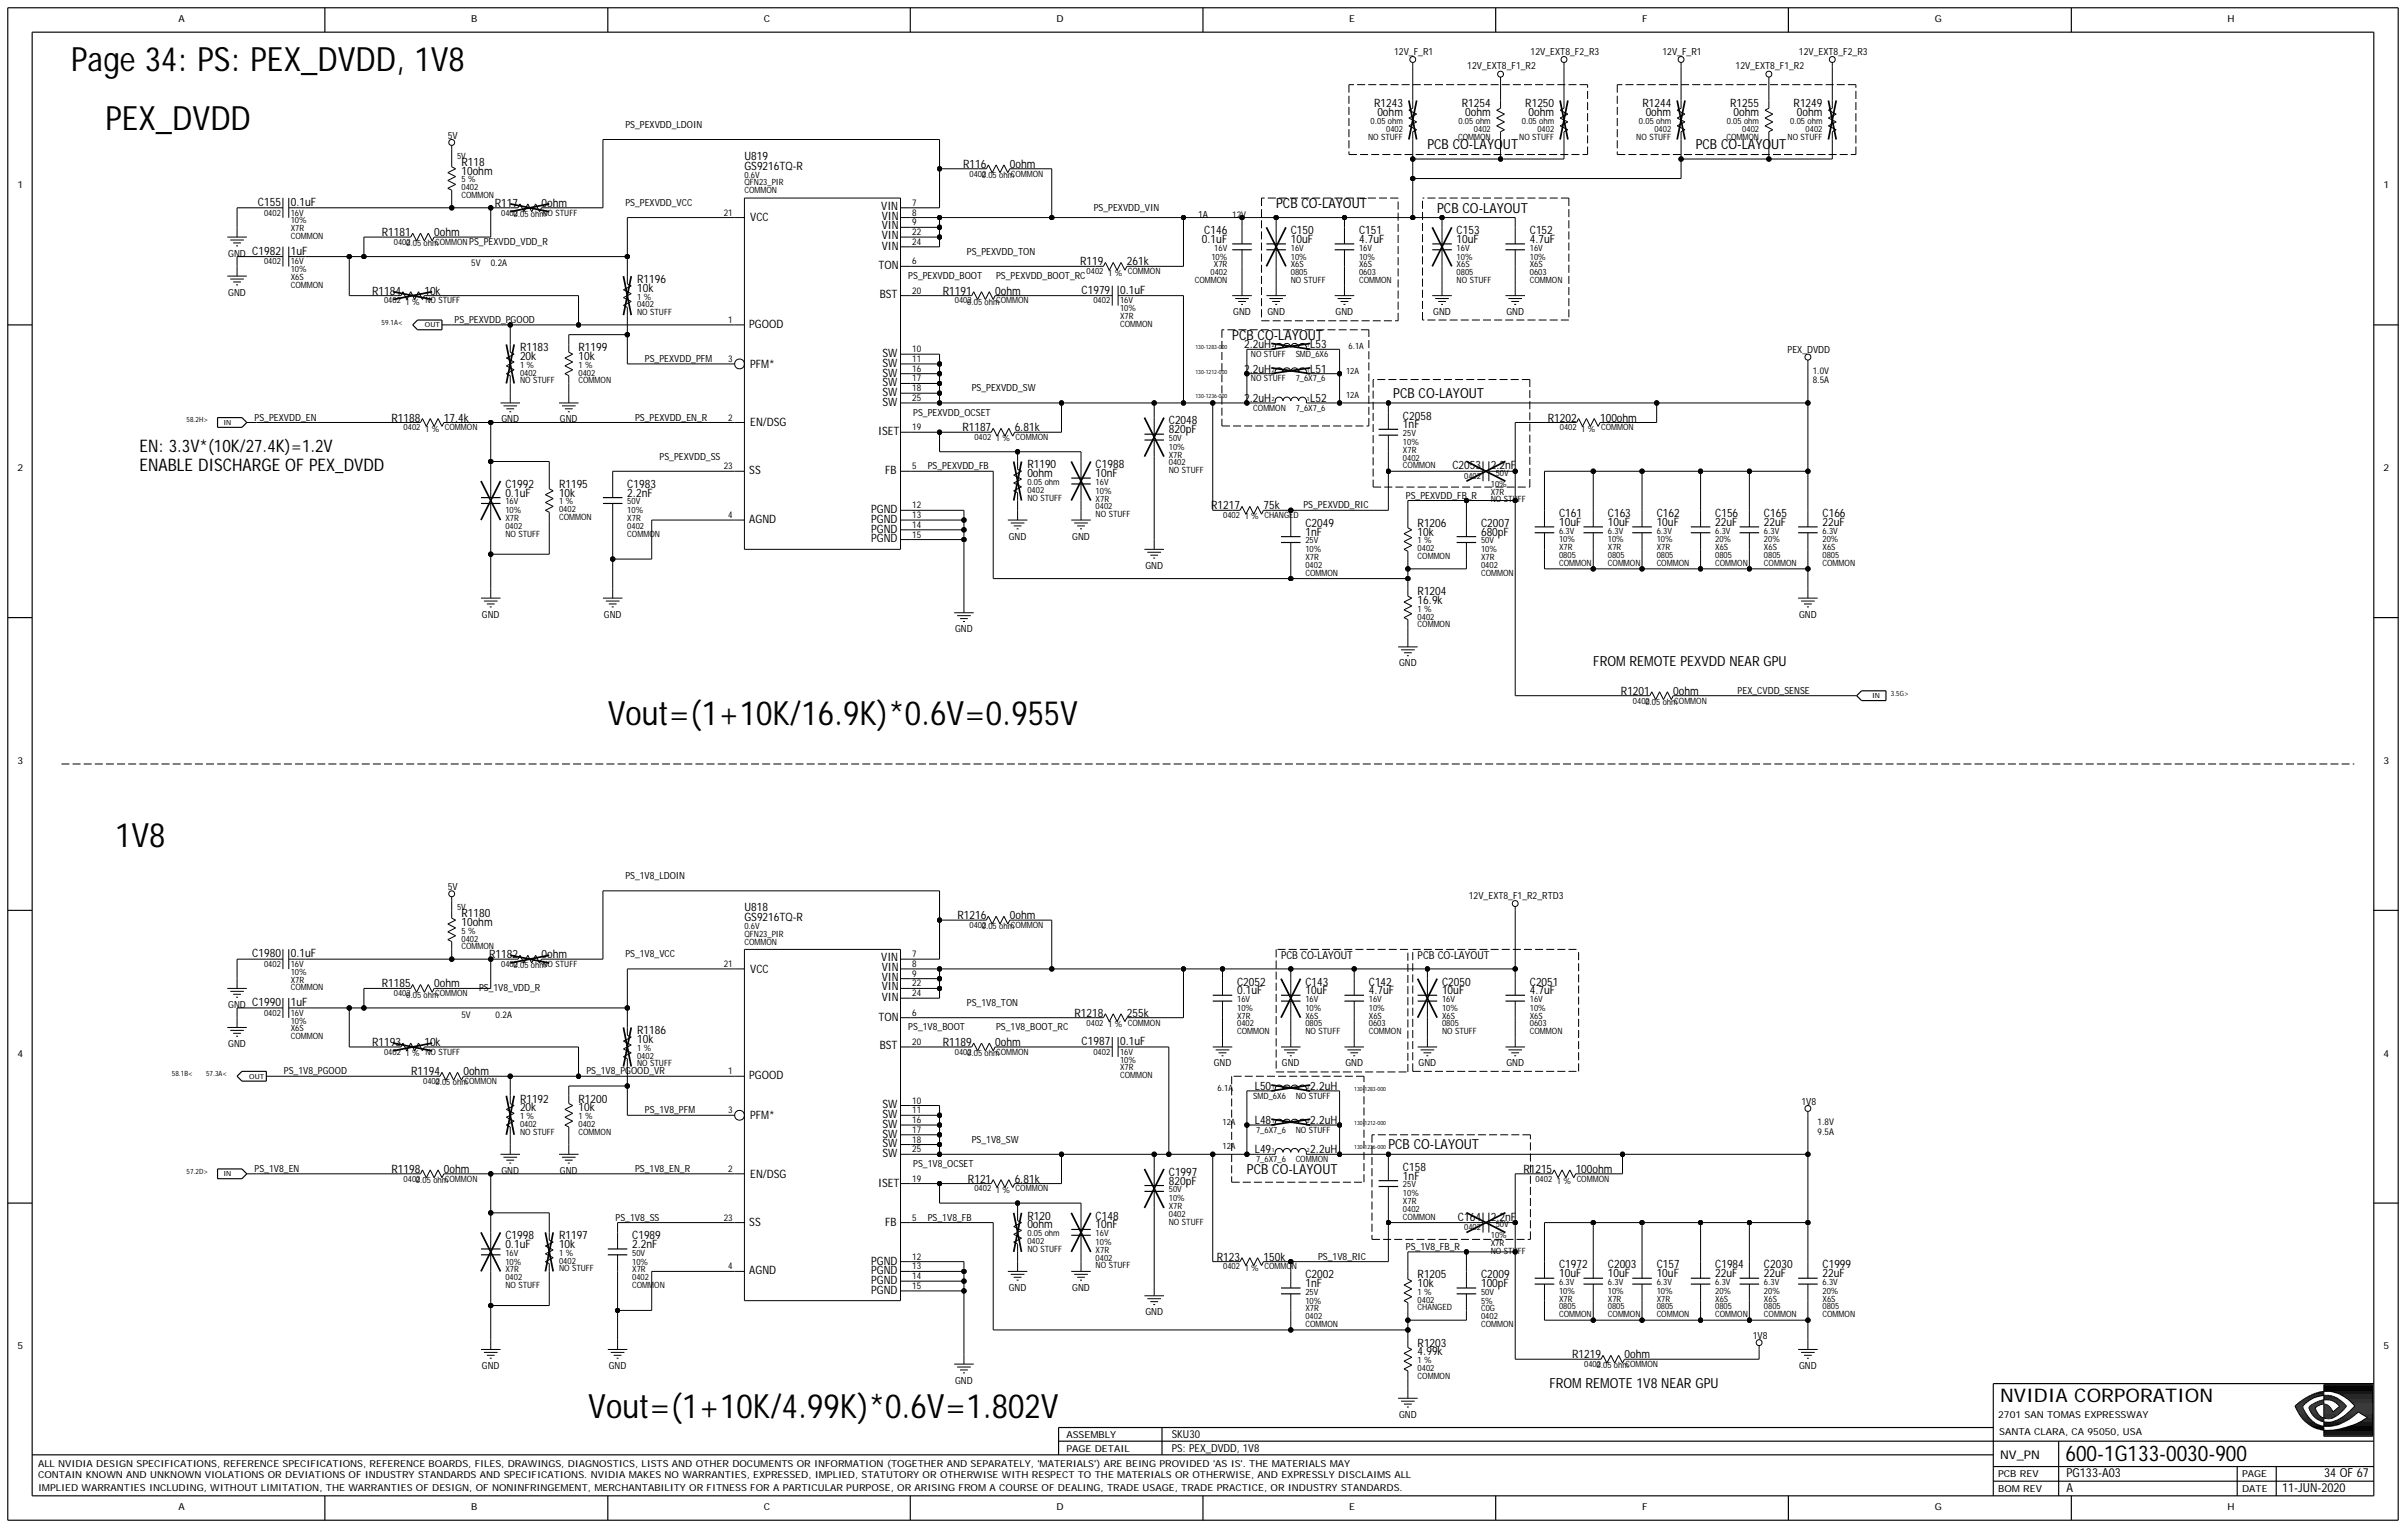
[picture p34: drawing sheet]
<svg xmlns="http://www.w3.org/2000/svg" width="422mm" height="268mm" viewBox="0 0 422 268" stroke-linecap="round" stroke-linejoin="round" font-family="sans-serif">
<defs><g id="words">
<g font-size="5.9">
<text x="12.5" y="12.5">Page 34: PS: PEX_DVDD, 1V8</text>
<text x="18.5" y="22.7">PEX_DVDD</text>
<text x="106.6" y="127.1">Vout=(1+10K/16.9K)*0.6V=0.955V</text>
<text x="20.2" y="148.5">1V8</text>
<text x="103.1" y="248.5">Vout=(1+10K/4.99K)*0.6V=1.802V</text>
</g>
<text font-size="3.8" x="362.1" y="256.1">600-1G133-0030-900</text>
<text font-size="3.3" x="350.7" y="245.8">NVIDIA CORPORATION</text>
<g font-size="3">
<text x="24.5" y="82.6">ENABLE DISCHARGE OF PEX_DVDD</text>
<text x="24.5" y="79.2">EN: 3.3V*(10K/27.4K)=1.2V</text>
</g>
<g font-size="2.4">
<text x="250.3" y="26.2">PCB CO-LAYOUT</text>
<text x="297.3" y="26.2">PCB CO-LAYOUT</text>
<text x="223.7" y="36.4">PCB CO-LAYOUT</text>
<text x="252" y="37.3">PCB CO-LAYOUT</text>
<text x="216" y="59.5">PCB CO-LAYOUT</text>
<text x="244.3" y="69.8">PCB CO-LAYOUT</text>
<text x="279.3" y="116.8">FROM REMOTE PEXVDD NEAR GPU</text>
<text x="243.4" y="201.5">PCB CO-LAYOUT</text>
<text x="218.6" y="205.8">PCB CO-LAYOUT</text>
<text x="271.6" y="243.4">FROM REMOTE 1V8 NEAR GPU</text>
</g>
<g font-size="2.2">
<text x="362.3" y="261.5">A</text>
<text x="362.3" y="259">PG133-A03</text>
<text x="400.1" y="261.5">11-JUN-2020</text>
<text x="407.5" y="259">34 OF 67</text>
</g>
<text font-size="2.1" x="350.7" y="255.7">NV_PN</text>
<g font-size="2">
<text x="240.9" y="18.8">R1243</text>
<text x="241.5" y="20.4">0ohm</text>
<text x="256.3" y="18.8">R1254</text>
<text x="256.9" y="20.4">0ohm</text>
<text x="267.4" y="18.8">R1250</text>
<text x="268" y="20.4">0ohm</text>
<text x="288" y="18.8">R1244</text>
<text x="288.5" y="20.4">0ohm</text>
<text x="303.4" y="18.8">R1255</text>
<text x="303.9" y="20.4">0ohm</text>
<text x="314.5" y="18.8">R1249</text>
<text x="315" y="20.4">0ohm</text>
<text x="80.9" y="29.1">R118</text>
<text x="130.5" y="28">U819</text>
<text x="130.5" y="29.8">GS9216TQ-R</text>
<text x="168.9" y="29.4">R116</text>
<text x="177" y="29.4">0ohm</text>
<text x="80.9" y="30.6">10ohm</text>
<text x="45.2" y="36.1">C155</text>
<text x="51" y="36.1">0.1uF</text>
<text x="66.9" y="41.4">R1181</text>
<text x="76.1" y="41.4">0ohm</text>
<text x="86.7" y="36.3">R117</text>
<text x="94.9" y="36.3">0ohm</text>
<text x="131.5" y="38.8">VCC</text>
<text x="154.5" y="36.8">VIN</text>
<text x="154.6" y="38.5">VIN</text>
<text x="154.6" y="40.2">VIN</text>
<text x="154.6" y="41.9">VIN</text>
<text x="211.1" y="41">C146</text>
<text x="226.3" y="41">C150</text>
<text x="238.3" y="41">C151</text>
<text x="255.4" y="41">C153</text>
<text x="268.2" y="41">C152</text>
<text x="44.2" y="44.6">C1982</text>
<text x="51" y="44.6">1uF</text>
<text x="154" y="47.2">TON</text>
<text x="154.6" y="43.8">VIN</text>
<text x="189.4" y="46.5">R119</text>
<text x="197.6" y="46.5">261k</text>
<text x="210.7" y="42.6">0.1uF</text>
<text x="226.3" y="42.6">10uF</text>
<text x="238.3" y="42.6">4.7uF</text>
<text x="255.4" y="42.6">10uF</text>
<text x="268.2" y="42.6">4.7uF</text>
<text x="65.2" y="51.7">R1184</text>
<text x="74.4" y="51.7">10k</text>
<text x="111.7" y="51.1">10k</text>
<text x="111.7" y="49.6">R1196</text>
<text x="154.2" y="52.2">BST</text>
<text x="165.3" y="51.7">R1191</text>
<text x="174.5" y="51.7">0ohm</text>
<text x="189.6" y="51.5">C1979</text>
<text x="196.4" y="51.5">0.1uF</text>
<text x="131.4" y="57.5">PGOOD</text>
<text x="91.2" y="63.1">20k</text>
<text x="91.2" y="61.6">R1183</text>
<text x="101.4" y="61.6">R1199</text>
<text x="101.4" y="63.1">10k</text>
<text x="131.5" y="64.5">PFM*</text>
<text x="154.7" y="64.3">SW</text>
<text x="154.7" y="62.6">SW</text>
<text x="218.1" y="65.3">2.2uH</text>
<text x="218.1" y="61.1">2.2uH</text>
<text x="229.7" y="61.1">L53</text>
<text x="229.7" y="65.3">L51</text>
<text x="154.7" y="71.2">SW</text>
<text x="154.7" y="69.4">SW</text>
<text x="154.7" y="67.7">SW</text>
<text x="154.7" y="66">SW</text>
<text x="218.1" y="70.5">2.2uH</text>
<text x="229.7" y="70.5">L52</text>
<text x="68.7" y="73.9">R1188</text>
<text x="77.8" y="73.9">17.4k</text>
<text x="131.5" y="74.7">EN/DSG</text>
<text x="154" y="76.3">ISET</text>
<text x="168.7" y="75.6">R1187</text>
<text x="177.9" y="75.6">6.81k</text>
<text x="204.9" y="74.4">C2048</text>
<text x="204.9" y="75.9">820pF</text>
<text x="246" y="73.6">C2058</text>
<text x="246" y="75.1">1nF</text>
<text x="271.4" y="73.9">R1202</text>
<text x="280.5" y="73.9">100ohm</text>
<text x="131.4" y="83.1">SS</text>
<text x="155.2" y="83.1">FB</text>
<text x="180.1" y="82.1">R1190</text>
<text x="180.1" y="83.6">0ohm</text>
<text x="192.1" y="82.1">C1988</text>
<text x="192.1" y="83.6">10nF</text>
<text x="254.6" y="82.3">C2053</text>
<text x="261.4" y="82.3">2.2nF</text>
<text x="88.6" y="87.1">0.1uF</text>
<text x="88.6" y="85.5">C1992</text>
<text x="98" y="87.1">10k</text>
<text x="98" y="85.5">R1195</text>
<text x="110" y="87.1">2.2nF</text>
<text x="110" y="85.5">C1983</text>
<text x="152.7" y="90">PGND</text>
<text x="212.3" y="89.3">R1217</text>
<text x="221.5" y="89.3">75k</text>
<text x="131.4" y="91.7">AGND</text>
<text x="152.7" y="95.1">PGND</text>
<text x="152.7" y="93.4">PGND</text>
<text x="152.7" y="91.7">PGND</text>
<text x="228.9" y="92.4">C2049</text>
<text x="228.9" y="93.9">1nF</text>
<text x="248.5" y="92.4">R1206</text>
<text x="248.5" y="93.9">10k</text>
<text x="259.7" y="92.4">C2007</text>
<text x="259.7" y="93.9">680pF</text>
<text x="273.4" y="90.7">C161</text>
<text x="273.4" y="92.2">10uF</text>
<text x="281.9" y="90.7">C163</text>
<text x="281.9" y="92.2">10uF</text>
<text x="290.5" y="90.7">C162</text>
<text x="290.5" y="92.2">10uF</text>
<text x="300.7" y="90.7">C156</text>
<text x="300.7" y="92.2">22uF</text>
<text x="309.3" y="90.7">C165</text>
<text x="309.3" y="92.2">22uF</text>
<text x="319.5" y="90.7">C166</text>
<text x="319.5" y="92.2">22uF</text>
<text x="248.5" y="104.3">R1204</text>
<text x="248.5" y="105.9">16.9k</text>
<text x="284.2" y="121.8">R1201</text>
<text x="293.4" y="121.8">0ohm</text>
<text x="80.9" y="160.8">R1180</text>
<text x="130.5" y="159.8">U818</text>
<text x="130.5" y="161.5">GS9216TQ-R</text>
<text x="167.9" y="161.1">R1216</text>
<text x="177" y="161.1">0ohm</text>
<text x="44.2" y="167.8">C1980</text>
<text x="51" y="167.8">0.1uF</text>
<text x="80.9" y="162.3">10ohm</text>
<text x="85.8" y="168">R1182</text>
<text x="94.9" y="168">0ohm</text>
<text x="66.9" y="173.1">R1185</text>
<text x="76.1" y="173.1">0ohm</text>
<text x="131.5" y="170.5">VCC</text>
<text x="154.5" y="168.5">VIN</text>
<text x="154.6" y="170.2">VIN</text>
<text x="154.6" y="171.9">VIN</text>
<text x="154.6" y="173.6">VIN</text>
<text x="216.9" y="172.8">C2052</text>
<text x="228.9" y="172.8">C143</text>
<text x="240" y="172.8">C142</text>
<text x="252.8" y="172.8">C2050</text>
<text x="268.2" y="172.8">C2051</text>
<text x="44.2" y="176.4">C1990</text>
<text x="51" y="176.4">1uF</text>
<text x="154" y="178.9">TON</text>
<text x="154.6" y="175.5">VIN</text>
<text x="188.4" y="178.2">R1218</text>
<text x="197.6" y="178.2">255k</text>
<text x="216.9" y="174.3">0.1uF</text>
<text x="228.9" y="174.3">10uF</text>
<text x="240" y="174.3">4.7uF</text>
<text x="252.8" y="174.3">10uF</text>
<text x="268.2" y="174.3">4.7uF</text>
<text x="65.2" y="183.4">R1193</text>
<text x="74.4" y="183.4">10k</text>
<text x="111.7" y="182.9">10k</text>
<text x="111.7" y="181.3">R1186</text>
<text x="154.2" y="183.9">BST</text>
<text x="165.3" y="183.4">R1189</text>
<text x="174.5" y="183.4">0ohm</text>
<text x="189.6" y="183.2">C1987</text>
<text x="196.4" y="183.2">0.1uF</text>
<text x="72.1" y="188.5">R1194</text>
<text x="81.2" y="188.5">0ohm</text>
<text x="131.4" y="189.2">PGOOD</text>
<text x="220" y="191.1">L50</text>
<text x="229.7" y="191.1">2.2uH</text>
<text x="91.2" y="194.8">20k</text>
<text x="91.2" y="193.3">R1192</text>
<text x="101.4" y="194.8">10k</text>
<text x="101.4" y="193.3">R1200</text>
<text x="131.5" y="196.2">PFM*</text>
<text x="154.7" y="197.7">SW</text>
<text x="154.7" y="196">SW</text>
<text x="154.7" y="194.3">SW</text>
<text x="220" y="197.1">L48</text>
<text x="229.7" y="197.1">2.2uH</text>
<text x="154.7" y="202.9">SW</text>
<text x="154.7" y="201.2">SW</text>
<text x="154.7" y="199.5">SW</text>
<text x="220" y="202.2">L49</text>
<text x="229.7" y="202.2">2.2uH</text>
<text x="68.7" y="205.6">R1198</text>
<text x="77.8" y="205.6">0ohm</text>
<text x="131.5" y="206.5">EN/DSG</text>
<text x="154" y="208">ISET</text>
<text x="169.7" y="207.3">R121</text>
<text x="177.9" y="207.3">6.81k</text>
<text x="204.9" y="206.1">C1997</text>
<text x="204.9" y="207.7">820pF</text>
<text x="246" y="205.3">C158</text>
<text x="246" y="206.8">1nF</text>
<text x="267.1" y="205.6">R1215</text>
<text x="276.3" y="205.6">100ohm</text>
<text x="131.4" y="214.8">SS</text>
<text x="155.2" y="214.8">FB</text>
<text x="180.1" y="215.4">0ohm</text>
<text x="180.1" y="213.8">R120</text>
<text x="192.1" y="213.8">C148</text>
<text x="192.1" y="215.4">10nF</text>
<text x="255.6" y="214">C164</text>
<text x="261.4" y="214">2.2nF</text>
<text x="88.6" y="218.8">0.1uF</text>
<text x="88.6" y="217.2">C1998</text>
<text x="98" y="218.8">10k</text>
<text x="98" y="217.2">R1197</text>
<text x="110.8" y="218.8">2.2nF</text>
<text x="110.8" y="217.2">C1989</text>
<text x="152.7" y="221.7">PGND</text>
<text x="213.3" y="221">R123</text>
<text x="221.5" y="221">150k</text>
<text x="131.4" y="223.4">AGND</text>
<text x="152.7" y="226.8">PGND</text>
<text x="152.7" y="225.1">PGND</text>
<text x="152.7" y="223.4">PGND</text>
<text x="228.9" y="224.1">C2002</text>
<text x="228.9" y="225.6">1nF</text>
<text x="248.5" y="225.6">10k</text>
<text x="248.5" y="224.1">R1205</text>
<text x="259.7" y="224.1">C2009</text>
<text x="259.7" y="225.6">100pF</text>
<text x="273.4" y="222.4">C1972</text>
<text x="273.4" y="223.9">10uF</text>
<text x="281.9" y="222.4">C2003</text>
<text x="281.9" y="223.9">10uF</text>
<text x="290.5" y="222.4">C157</text>
<text x="290.5" y="223.9">10uF</text>
<text x="300.7" y="222.4">C1984</text>
<text x="300.7" y="223.9">22uF</text>
<text x="309.3" y="222.4">C2030</text>
<text x="309.3" y="223.9">22uF</text>
<text x="319.5" y="222.4">C1999</text>
<text x="319.5" y="223.9">22uF</text>
<text x="248.5" y="236.1">R1203</text>
<text x="248.5" y="237.6">4.99k</text>
<text x="275.6" y="238.1">R1219</text>
<text x="284.8" y="238.1">0ohm</text>
</g>
<g font-size="1.9">
<text x="224.6" y="168.1">PCB CO-LAYOUT</text>
<text x="248.5" y="168.1">PCB CO-LAYOUT</text>
<text x="205.4" y="252.1">SKU30</text>
<text x="205.4" y="254.5">PS: PEX_DVDD, 1V8</text>
</g>
<g font-size="1.7">
<text x="31.3" y="3.9">A</text>
<text x="82.6" y="3.9">B</text>
<text x="133.9" y="3.9">C</text>
<text x="185.3" y="3.9">D</text>
<text x="236.6" y="3.9">E</text>
<text x="287.9" y="3.9">F</text>
<text x="339.2" y="3.9">G</text>
<text x="390.5" y="3.9">H</text>
<text x="244.4" y="9.6">12V_F_R1</text>
<text x="268.4" y="9.6">12V_EXT8_F2_R3</text>
<text x="291.5" y="9.6">12V_F_R1</text>
<text x="315.4" y="9.6">12V_EXT8_F2_R3</text>
<text x="257.2" y="12.1">12V_EXT8_F1_R2</text>
<text x="304.3" y="12.1">12V_EXT8_F1_R2</text>
<text x="109.6" y="22.4">PS_PEXVDD_LDOIN</text>
<text x="78.5" y="24.3">5V</text>
<text x="3.1" y="33">1</text>
<text x="417.9" y="33">1</text>
<text x="109.6" y="36.1">PS_PEXVDD_VCC</text>
<text x="191.8" y="36.9">PS_PEXVDD_VIN</text>
<text x="210.1" y="38.1">1A</text>
<text x="40" y="45">GND</text>
<text x="169.5" y="44.6">PS_PEXVDD_TON</text>
<text x="40" y="51.8">GND</text>
<text x="159.3" y="48.9">PS_PEXVDD_BOOT</text>
<text x="174.6" y="48.9">PS_PEXVDD_BOOT_RC</text>
<text x="79.7" y="56.6">PS_PEXVDD_PGOOD</text>
<text x="216.2" y="55.2">GND</text>
<text x="222.2" y="55.2">GND</text>
<text x="234.2" y="55.2">GND</text>
<text x="251.3" y="55.2">GND</text>
<text x="264.1" y="55.2">GND</text>
<text x="113.1" y="63.5">PS_PEXVDD_PFM</text>
<text x="313.4" y="61.9">PEX_DVDD</text>
<text x="170.4" y="68.6">PS_PEXVDD_SW</text>
<text x="44.6" y="73.7">PS_PEXVDD_EN</text>
<text x="87.9" y="74.1">GND</text>
<text x="98.2" y="74.1">GND</text>
<text x="111.4" y="73.7">PS_PEXVDD_EN_R</text>
<text x="160.1" y="72.9">PS_PEXVDD_OCSET</text>
<text x="3.1" y="82.6">2</text>
<text x="115.6" y="80.6">PS_PEXVDD_SS</text>
<text x="162.7" y="82.3">PS_PEXVDD_FB</text>
<text x="417.9" y="82.6">2</text>
<text x="228.5" y="89.1">PS_PEXVDD_RIC</text>
<text x="246.5" y="87.4">PS_PEXVDD_FB_R</text>
<text x="176.9" y="94.6">GND</text>
<text x="188" y="94.6">GND</text>
<text x="200.8" y="99.7">GND</text>
<text x="84.5" y="108.3">GND</text>
<text x="105.9" y="108.3">GND</text>
<text x="167.5" y="110.8">GND</text>
<text x="315.4" y="108.3">GND</text>
<text x="245.3" y="116.8">GND</text>
<text x="304.7" y="121.6">PEX_CVDD_SENSE</text>
<text x="3.1" y="133.9">3</text>
<text x="417.9" y="133.9">3</text>
<text x="109.6" y="154.1">PS_1V8_LDOIN</text>
<text x="78.5" y="156">5V</text>
<text x="257.5" y="157.5">12V_EXT8_F1_R2_RTD3</text>
<text x="109.6" y="167.8">PS_1V8_VCC</text>
<text x="84" y="173.8">PS_1V8_VDD_R</text>
<text x="40" y="176.7">GND</text>
<text x="169.5" y="176.4">PS_1V8_TON</text>
<text x="3.1" y="185.3">4</text>
<text x="40" y="183.5">GND</text>
<text x="159.3" y="180.6">PS_1V8_BOOT</text>
<text x="174.6" y="180.6">PS_1V8_BOOT_RC</text>
<text x="417.9" y="185.3">4</text>
<text x="49.8" y="188.3">PS_1V8_PGOOD</text>
<text x="102.8" y="188.3">PS_1V8_PGOOD_VR</text>
<text x="212.8" y="187">GND</text>
<text x="224.8" y="187">GND</text>
<text x="235.9" y="187">GND</text>
<text x="248.7" y="187">GND</text>
<text x="264.1" y="187">GND</text>
<text x="113.1" y="195.2">PS_1V8_PFM</text>
<text x="315.8" y="193.6">1V8</text>
<text x="170.4" y="200.3">PS_1V8_SW</text>
<text x="44.6" y="205.4">PS_1V8_EN</text>
<text x="87.9" y="205.8">GND</text>
<text x="98.2" y="205.8">GND</text>
<text x="111.4" y="205.4">PS_1V8_EN_R</text>
<text x="160.1" y="204.6">PS_1V8_OCSET</text>
<text x="107.9" y="214">PS_1V8_SS</text>
<text x="162.7" y="214">PS_1V8_FB</text>
<text x="231.1" y="220.8">PS_1V8_RIC</text>
<text x="246.5" y="219.1">PS_1V8_FB_R</text>
<text x="176.9" y="226.3">GND</text>
<text x="188" y="226.3">GND</text>
<text x="200.8" y="230.6">GND</text>
<text x="3.1" y="236.6">5</text>
<text x="84.5" y="240">GND</text>
<text x="106.7" y="240">GND</text>
<text x="307.3" y="234.7">1V8</text>
<text x="315.4" y="240">GND</text>
<text x="417.9" y="236.6">5</text>
<text x="167.5" y="242.6">GND</text>
<text x="245.3" y="248.5">GND</text>
<text x="350.3" y="248.5">2701 SAN TOMAS EXPRESSWAY</text>
<text x="350.5" y="251.6">SANTA CLARA, CA 95050, USA</text>
<text x="6.7" y="257.1">ALL NVIDIA DESIGN SPECIFICATIONS, REFERENCE SPECIFICATIONS, REFERENCE BOARDS, FILES, DRAWINGS, DIAGNOSTICS, LISTS AND OTHER DOCUMENTS OR INFORMATION (TOGETHER AND SEPARATELY, 'MATERIALS') ARE BEING PROVIDED 'AS IS'. THE MATERIALS MAY</text>
<text x="187" y="254.5">PAGE DETAIL</text>
<text x="187" y="252.1">ASSEMBLY</text>
<text x="6.7" y="259.2">CONTAIN KNOWN AND UNKNOWN VIOLATIONS OR DEVIATIONS OF INDUSTRY STANDARDS AND SPECIFICATIONS. NVIDIA MAKES NO WARRANTIES, EXPRESSED, IMPLIED, STATUTORY OR OTHERWISE WITH RESPECT TO THE MATERIALS OR OTHERWISE, AND EXPRESSLY DISCLAIMS ALL</text>
<text x="6.7" y="261.4">IMPLIED WARRANTIES INCLUDING, WITHOUT LIMITATION, THE WARRANTIES OF DESIGN, OF NONINFRINGEMENT, MERCHANTABILITY OR FITNESS FOR A PARTICULAR PURPOSE, OR ARISING FROM A COURSE OF DEALING, TRADE USAGE, TRADE PRACTICE, OR INDUSTRY STANDARDS.</text>
<text x="350.3" y="261.5">BOM REV</text>
<text x="350.3" y="259">PCB REV</text>
<text x="393.1" y="259">PAGE</text>
<text x="393.1" y="261.5">DATE</text>
<text x="31.3" y="264.8">A</text>
<text x="82.6" y="264.8">B</text>
<text x="133.9" y="264.8">C</text>
<text x="185.3" y="264.8">D</text>
<text x="236.6" y="264.8">E</text>
<text x="287.9" y="264.8">F</text>
<text x="339.2" y="264.8">G</text>
<text x="390.5" y="264.8">H</text>
</g>
<g font-size="1.6">
<text x="126.9" y="37.8">21</text>
<text x="159.9" y="36.1">7</text>
<text x="159.9" y="41.2">22</text>
<text x="159.9" y="39.5">9</text>
<text x="159.9" y="37.8">8</text>
<text x="216" y="38.1">12V</text>
<text x="82.6" y="46.7">5V</text>
<text x="86" y="46.7">0.2A</text>
<text x="159.9" y="42.9">24</text>
<text x="159.9" y="46.4">6</text>
<text x="159.9" y="51.5">20</text>
<text x="127.7" y="56.6">1</text>
<text x="127.7" y="63.5">3</text>
<text x="159.9" y="65.2">16</text>
<text x="159.9" y="63.5">11</text>
<text x="159.9" y="61.7">10</text>
<text x="317.8" y="65.5">1.0V</text>
<text x="159.9" y="70.3">25</text>
<text x="159.9" y="68.6">18</text>
<text x="159.9" y="66.9">17</text>
<text x="317.8" y="67.2">8.5A</text>
<text x="127.7" y="73.7">2</text>
<text x="159.9" y="75.4">19</text>
<text x="126.9" y="82.3">23</text>
<text x="159.9" y="82.3">5</text>
<text x="159.9" y="89.1">12</text>
<text x="127.7" y="90.8">4</text>
<text x="159.9" y="94.2">15</text>
<text x="159.9" y="92.5">14</text>
<text x="159.9" y="90.8">13</text>
<text x="159.9" y="167.8">7</text>
<text x="126.9" y="169.5">21</text>
<text x="159.9" y="172.9">22</text>
<text x="159.9" y="171.2">9</text>
<text x="159.9" y="169.5">8</text>
<text x="80.9" y="178.4">5V</text>
<text x="86.9" y="178.4">0.2A</text>
<text x="159.9" y="174.6">24</text>
<text x="159.9" y="178.1">6</text>
<text x="159.9" y="183.2">20</text>
<text x="127.7" y="188.3">1</text>
<text x="127.7" y="195.2">3</text>
<text x="159.9" y="196.9">16</text>
<text x="159.9" y="195.2">11</text>
<text x="159.9" y="193.5">10</text>
<text x="318.7" y="197.2">1.8V</text>
<text x="159.9" y="202">25</text>
<text x="159.9" y="200.3">18</text>
<text x="159.9" y="198.6">17</text>
<text x="318.7" y="198.9">9.5A</text>
<text x="127.7" y="205.4">2</text>
<text x="159.9" y="207.1">19</text>
<text x="126.9" y="214">23</text>
<text x="159.9" y="214">5</text>
<text x="159.9" y="220.8">12</text>
<text x="127.7" y="222.5">4</text>
<text x="159.9" y="226">15</text>
<text x="159.9" y="224.3">14</text>
<text x="159.9" y="222.5">13</text>
</g>
<g font-size="1.5">
<text x="240.3" y="21.7">0.05 ohm</text>
<text x="243" y="23.1">0402</text>
<text x="255.7" y="21.7">0.05 ohm</text>
<text x="258.4" y="23.1">0402</text>
<text x="266.8" y="21.7">0.05 ohm</text>
<text x="269.5" y="23.1">0402</text>
<text x="287.3" y="21.7">0.05 ohm</text>
<text x="290.1" y="23.1">0402</text>
<text x="302.7" y="21.7">0.05 ohm</text>
<text x="305.5" y="23.1">0402</text>
<text x="313.9" y="21.7">0.05 ohm</text>
<text x="316.6" y="23.1">0402</text>
<text x="80.1" y="27.9">5V</text>
<text x="239.8" y="24.5">NO STUFF</text>
<text x="255.7" y="24.5">COMMON</text>
<text x="266.4" y="24.5">NO STUFF</text>
<text x="286.9" y="24.5">NO STUFF</text>
<text x="302.7" y="24.5">COMMON</text>
<text x="313.4" y="24.5">NO STUFF</text>
<text x="80.9" y="33.4">0402</text>
<text x="80.9" y="34.7">COMMON</text>
<text x="80.9" y="32">5 %</text>
<text x="130.5" y="31.1">0.6V</text>
<text x="130.5" y="32.5">QFN23_PIR</text>
<text x="130.5" y="33.9">COMMON</text>
<text x="170" y="31">0402</text>
<text x="172.1" y="31.2">0.05 ohmCOMMON</text>
<text x="46.3" y="37.8">0402</text>
<text x="51" y="40.5">X7R</text>
<text x="51" y="41.9">COMMON</text>
<text x="51" y="39.2">10%</text>
<text x="51" y="37.8">16V</text>
<text x="87.9" y="37.8">0402</text>
<text x="90" y="38">0.05 ohmNO STUFF</text>
<text x="46.3" y="46.4">0402</text>
<text x="51" y="46.4">16V</text>
<text x="51" y="47.7">10%</text>
<text x="69.1" y="42.9">0402</text>
<text x="71.2" y="43.2">0.05 ohmCOMMONPS_PEXVDD_VDD_R</text>
<text x="212.4" y="45.5">10%</text>
<text x="212.8" y="46.9">X7R</text>
<text x="212.9" y="44">16V</text>
<text x="226.3" y="46.9">X6S</text>
<text x="226.3" y="45.5">10%</text>
<text x="226.3" y="44">16V</text>
<text x="238.3" y="46.9">X6S</text>
<text x="238.3" y="45.5">10%</text>
<text x="238.3" y="44">16V</text>
<text x="255.4" y="44">16V</text>
<text x="255.4" y="45.5">10%</text>
<text x="255.4" y="46.9">X6S</text>
<text x="268.2" y="46.9">X6S</text>
<text x="268.2" y="45.5">10%</text>
<text x="268.2" y="44">16V</text>
<text x="51" y="49.1">X6S</text>
<text x="51" y="50.5">COMMON</text>
<text x="67.3" y="53.2">0402</text>
<text x="71.1" y="53.4">1 % NO STUFF</text>
<text x="111.7" y="53.9">0402</text>
<text x="111.7" y="52.5">1 %</text>
<text x="167.4" y="53.2">0402</text>
<text x="169.6" y="53.4">0.05 ohmCOMMON</text>
<text x="190.5" y="48.1">0402</text>
<text x="191.7" y="53.2">0402</text>
<text x="194.3" y="48.3">1 % COMMON</text>
<text x="196.4" y="53.2">16V</text>
<text x="209.5" y="49.6">COMMON</text>
<text x="212.2" y="48.2">0402</text>
<text x="226.3" y="48.2">0805</text>
<text x="226.3" y="49.6">NO STUFF</text>
<text x="238.3" y="48.2">0603</text>
<text x="238.3" y="49.6">COMMON</text>
<text x="255.4" y="48.2">0805</text>
<text x="255.4" y="49.6">NO STUFF</text>
<text x="268.2" y="49.6">COMMON</text>
<text x="268.2" y="48.2">0603</text>
<text x="111.7" y="55.2">NO STUFF</text>
<text x="196.4" y="57.3">COMMON</text>
<text x="196.4" y="55.9">X7R</text>
<text x="196.4" y="54.6">10%</text>
<text x="91.2" y="64.5">1 %</text>
<text x="91.2" y="65.9">0402</text>
<text x="101.4" y="65.9">0402</text>
<text x="101.4" y="64.5">1 %</text>
<text x="219.3" y="62.6">NO STUFF</text>
<text x="227.2" y="62.6">SMD_6X6</text>
<text x="236" y="65.5">12A</text>
<text x="236.4" y="61.2">6.1A</text>
<text x="91.2" y="67.2">NO STUFF</text>
<text x="101.4" y="67.2">COMMON</text>
<text x="219.3" y="66.9">NO STUFF</text>
<text x="227.2" y="66.9">7_6X7_6</text>
<text x="236" y="69.8">12A</text>
<text x="70.8" y="75.4">0402</text>
<text x="74.5" y="75.7">1 % COMMON</text>
<text x="170.8" y="77.1">0402</text>
<text x="174.6" y="77.4">1 % COMMON</text>
<text x="204.9" y="77.3">50V</text>
<text x="219.7" y="72">COMMON</text>
<text x="227.2" y="72">7_6X7_6</text>
<text x="246" y="78">10%</text>
<text x="246" y="76.5">25V</text>
<text x="273.5" y="75.4">0402</text>
<text x="277.2" y="75.8">1 % COMMON</text>
<text x="204.9" y="78.9">10%</text>
<text x="204.9" y="80.2">X7R</text>
<text x="204.9" y="83">NO STUFF</text>
<text x="204.9" y="81.6">0402</text>
<text x="246" y="82.1">COMMON</text>
<text x="246" y="80.7">0402</text>
<text x="246" y="79.4">X7R</text>
<text x="256.7" y="84">0402</text>
<text x="262.2" y="83.5">50V</text>
<text x="88.6" y="90">10%</text>
<text x="88.6" y="88.4">16V</text>
<text x="98" y="89.8">0402</text>
<text x="98" y="88.4">1 %</text>
<text x="110" y="88.4">50V</text>
<text x="110" y="90">10%</text>
<text x="180.1" y="86.4">0402</text>
<text x="180.1" y="85">0.05 ohm</text>
<text x="180.1" y="87.7">NO STUFF</text>
<text x="192.1" y="85">16V</text>
<text x="192.1" y="89.3">0402</text>
<text x="192.1" y="87.9">X7R</text>
<text x="192.1" y="86.6">10%</text>
<text x="261.4" y="85.4">10%</text>
<text x="261.4" y="86.7">X7R</text>
<text x="261.4" y="88.1">NO STUFF</text>
<text x="88.6" y="91.3">X7R</text>
<text x="88.6" y="94.1">NO STUFF</text>
<text x="88.6" y="92.7">0402</text>
<text x="98" y="91.2">COMMON</text>
<text x="110" y="91.3">X7R</text>
<text x="110" y="92.7">0402</text>
<text x="110" y="94.1">COMMON</text>
<text x="192.1" y="90.7">NO STUFF</text>
<text x="214.5" y="90.8">0402</text>
<text x="218.2" y="91.1">1 % CHANGED</text>
<text x="228.9" y="95.3">25V</text>
<text x="248.5" y="95.3">1 %</text>
<text x="259.7" y="95.3">50V</text>
<text x="273.4" y="93.6">6.3V</text>
<text x="273.4" y="95.1">10%</text>
<text x="281.9" y="95.1">10%</text>
<text x="281.9" y="93.6">6.3V</text>
<text x="290.5" y="95.1">10%</text>
<text x="290.5" y="93.6">6.3V</text>
<text x="300.7" y="95.1">20%</text>
<text x="300.7" y="93.6">6.3V</text>
<text x="309.3" y="93.6">6.3V</text>
<text x="309.3" y="95.1">20%</text>
<text x="319.5" y="93.6">6.3V</text>
<text x="319.5" y="95.1">20%</text>
<text x="228.9" y="99.6">0402</text>
<text x="228.9" y="100.9">COMMON</text>
<text x="228.9" y="96.8">10%</text>
<text x="228.9" y="98.2">X7R</text>
<text x="248.5" y="98">COMMON</text>
<text x="248.5" y="96.6">0402</text>
<text x="259.7" y="96.8">10%</text>
<text x="259.7" y="98.2">X7R</text>
<text x="259.7" y="100.9">COMMON</text>
<text x="259.7" y="99.6">0402</text>
<text x="273.4" y="96.5">X7R</text>
<text x="273.4" y="97.8">0805</text>
<text x="273.4" y="99.2">COMMON</text>
<text x="281.9" y="97.8">0805</text>
<text x="281.9" y="99.2">COMMON</text>
<text x="281.9" y="96.5">X7R</text>
<text x="290.5" y="99.2">COMMON</text>
<text x="290.5" y="97.8">0805</text>
<text x="290.5" y="96.5">X7R</text>
<text x="300.7" y="97.8">0805</text>
<text x="300.7" y="99.2">COMMON</text>
<text x="300.7" y="96.5">X6S</text>
<text x="309.3" y="97.8">0805</text>
<text x="309.3" y="99.2">COMMON</text>
<text x="309.3" y="96.5">X6S</text>
<text x="319.5" y="99.2">COMMON</text>
<text x="319.5" y="96.5">X6S</text>
<text x="319.5" y="97.8">0805</text>
<text x="248.5" y="107.2">1 %</text>
<text x="248.5" y="108.6">0402</text>
<text x="248.5" y="110">COMMON</text>
<text x="286.3" y="123.3">0402</text>
<text x="288.5" y="123.6">0.05 ohmCOMMON</text>
<text x="80.1" y="159.6">5V</text>
<text x="80.9" y="165.1">0402</text>
<text x="80.9" y="166.4">COMMON</text>
<text x="80.9" y="163.7">5 %</text>
<text x="130.5" y="162.8">0.6V</text>
<text x="130.5" y="165.6">COMMON</text>
<text x="130.5" y="164.2">QFN23_PIR</text>
<text x="170" y="162.7">0402</text>
<text x="172.1" y="162.9">0.05 ohmCOMMON</text>
<text x="46.3" y="169.5">0402</text>
<text x="51" y="173.6">COMMON</text>
<text x="51" y="172.3">X7R</text>
<text x="51" y="170.9">10%</text>
<text x="51" y="169.5">16V</text>
<text x="87.9" y="169.5">0402</text>
<text x="90" y="169.8">0.05 ohmNO STUFF</text>
<text x="46.3" y="178.1">0402</text>
<text x="51" y="179.4">10%</text>
<text x="51" y="178.1">16V</text>
<text x="69.1" y="174.6">0402</text>
<text x="71.2" y="174.9">0.05 ohmCOMMON</text>
<text x="190.5" y="179.8">0402</text>
<text x="216.9" y="180">0402</text>
<text x="216.9" y="178.6">X7R</text>
<text x="216.9" y="177.2">10%</text>
<text x="216.9" y="175.7">16V</text>
<text x="228.9" y="180">0805</text>
<text x="228.9" y="178.6">X6S</text>
<text x="228.9" y="175.7">16V</text>
<text x="228.9" y="177.2">10%</text>
<text x="240" y="175.7">16V</text>
<text x="240" y="177.2">10%</text>
<text x="240" y="178.6">X6S</text>
<text x="240" y="180">0603</text>
<text x="252.8" y="177.2">10%</text>
<text x="252.8" y="178.6">X6S</text>
<text x="252.8" y="180">0805</text>
<text x="252.8" y="175.7">16V</text>
<text x="268.2" y="178.6">X6S</text>
<text x="268.2" y="177.2">10%</text>
<text x="268.2" y="175.7">16V</text>
<text x="268.2" y="180">0603</text>
<text x="51" y="182.2">COMMON</text>
<text x="51" y="180.8">X6S</text>
<text x="67.3" y="184.9">0402</text>
<text x="71.1" y="185.2">1 % NO STUFF</text>
<text x="111.7" y="185.6">0402</text>
<text x="111.7" y="184.2">1 %</text>
<text x="167.4" y="184.9">0402</text>
<text x="169.6" y="185.2">0.05 ohmCOMMON</text>
<text x="191.7" y="184.9">0402</text>
<text x="194.3" y="180">1 % COMMON</text>
<text x="196.4" y="184.9">16V</text>
<text x="216.9" y="181.3">COMMON</text>
<text x="228.9" y="181.3">NO STUFF</text>
<text x="240" y="181.3">COMMON</text>
<text x="252.8" y="181.3">NO STUFF</text>
<text x="268.2" y="181.3">COMMON</text>
<text x="74.2" y="190">0402</text>
<text x="76.4" y="190.3">0.05 ohmCOMMON</text>
<text x="111.7" y="187">NO STUFF</text>
<text x="196.4" y="189">COMMON</text>
<text x="196.4" y="186.3">10%</text>
<text x="196.4" y="187.6">X7R</text>
<text x="213.5" y="191.2">6.1A</text>
<text x="91.2" y="196.2">1 %</text>
<text x="91.2" y="197.6">0402</text>
<text x="101.4" y="197.6">0402</text>
<text x="101.4" y="196.2">1 %</text>
<text x="214.3" y="197.2">12A</text>
<text x="219.7" y="192.6">SMD_6X6</text>
<text x="227.2" y="192.6">NO STUFF</text>
<text x="91.2" y="198.9">NO STUFF</text>
<text x="101.4" y="198.9">COMMON</text>
<text x="214.3" y="201.5">12A</text>
<text x="220.2" y="198.6">7_6X7_6</text>
<text x="220.2" y="203.7">7_6X7_6</text>
<text x="227.2" y="198.6">NO STUFF</text>
<text x="227.2" y="203.7">COMMON</text>
<text x="70.8" y="207.1">0402</text>
<text x="72.9" y="207.4">0.05 ohmCOMMON</text>
<text x="170.8" y="208.9">0402</text>
<text x="174.6" y="209.1">1 % COMMON</text>
<text x="204.9" y="209">50V</text>
<text x="246" y="208.2">25V</text>
<text x="246" y="209.7">10%</text>
<text x="269.2" y="207.1">0402</text>
<text x="273" y="207.5">1 % COMMON</text>
<text x="204.9" y="214.7">NO STUFF</text>
<text x="204.9" y="210.6">10%</text>
<text x="204.9" y="213.3">0402</text>
<text x="204.9" y="211.9">X7R</text>
<text x="246" y="211.1">X7R</text>
<text x="246" y="212.5">0402</text>
<text x="246" y="213.8">COMMON</text>
<text x="256.7" y="215.7">0402</text>
<text x="262.2" y="215.2">50V</text>
<text x="88.6" y="221.7">10%</text>
<text x="88.6" y="220.2">16V</text>
<text x="98" y="221.5">0402</text>
<text x="98" y="220.2">1 %</text>
<text x="110.8" y="220.2">50V</text>
<text x="110.8" y="221.7">10%</text>
<text x="180.1" y="219.5">NO STUFF</text>
<text x="180.1" y="216.7">0.05 ohm</text>
<text x="180.1" y="218.1">0402</text>
<text x="192.1" y="216.7">16V</text>
<text x="192.1" y="218.3">10%</text>
<text x="192.1" y="219.6">X7R</text>
<text x="192.1" y="221">0402</text>
<text x="261.4" y="218.4">X7R</text>
<text x="261.4" y="217.1">10%</text>
<text x="261.4" y="219.8">NO STUFF</text>
<text x="88.6" y="224.4">0402</text>
<text x="88.6" y="225.8">NO STUFF</text>
<text x="88.6" y="223.1">X7R</text>
<text x="98" y="222.9">NO STUFF</text>
<text x="110.8" y="225.8">COMMON</text>
<text x="110.8" y="223.1">X7R</text>
<text x="110.8" y="224.4">0402</text>
<text x="192.1" y="222.4">NO STUFF</text>
<text x="214.5" y="222.5">0402</text>
<text x="218.2" y="222.8">1 % COMMON</text>
<text x="228.9" y="227">25V</text>
<text x="248.5" y="227">1 %</text>
<text x="259.7" y="227">50V</text>
<text x="273.4" y="225.3">6.3V</text>
<text x="273.4" y="226.8">10%</text>
<text x="281.9" y="225.3">6.3V</text>
<text x="281.9" y="226.8">10%</text>
<text x="290.5" y="226.8">10%</text>
<text x="290.5" y="225.3">6.3V</text>
<text x="300.7" y="226.8">20%</text>
<text x="300.7" y="225.3">6.3V</text>
<text x="309.3" y="225.3">6.3V</text>
<text x="309.3" y="226.8">20%</text>
<text x="319.5" y="225.3">6.3V</text>
<text x="319.5" y="226.8">20%</text>
<text x="228.9" y="229.9">X7R</text>
<text x="228.9" y="231.3">0402</text>
<text x="228.9" y="232.6">COMMON</text>
<text x="228.9" y="228.5">10%</text>
<text x="248.5" y="228.4">0402</text>
<text x="248.5" y="229.7">CHANGED</text>
<text x="259.7" y="228.5">5%</text>
<text x="259.7" y="232.6">COMMON</text>
<text x="259.7" y="231.3">0402</text>
<text x="259.7" y="229.9">C0G</text>
<text x="273.4" y="229.6">0805</text>
<text x="273.4" y="230.9">COMMON</text>
<text x="273.4" y="228.2">X7R</text>
<text x="281.9" y="229.6">0805</text>
<text x="281.9" y="228.2">X7R</text>
<text x="281.9" y="230.9">COMMON</text>
<text x="290.5" y="229.6">0805</text>
<text x="290.5" y="228.2">X7R</text>
<text x="290.5" y="230.9">COMMON</text>
<text x="300.7" y="228.2">X6S</text>
<text x="300.7" y="229.6">0805</text>
<text x="300.7" y="230.9">COMMON</text>
<text x="309.3" y="228.2">X6S</text>
<text x="309.3" y="229.6">0805</text>
<text x="309.3" y="230.9">COMMON</text>
<text x="319.5" y="228.2">X6S</text>
<text x="319.5" y="229.6">0805</text>
<text x="319.5" y="230.9">COMMON</text>
<text x="248.5" y="239">1 %</text>
<text x="277.7" y="239.7">0402</text>
<text x="279.9" y="239.9">0.05 ohmCOMMON</text>
<text x="248.5" y="241.7">COMMON</text>
<text x="248.5" y="240.3">0402</text>
</g>
<g font-size="1.3">
<text x="66.9" y="57">59.1A&lt;</text>
<text x="32.7" y="74.1">58.2H&gt;</text>
<text x="331.5" y="122">3.5G&gt;</text>
<text x="30.1" y="188.7">58.1B&lt;</text>
<text x="36.1" y="188.7">57.3A&lt;</text>
<text x="32.7" y="205.8">57.2D&gt;</text>
</g>
<g font-size="1.2">
<text x="74.5" y="57.4">OUT</text>
<text x="39.2" y="74.5">IN</text>
<text x="328.2" y="122.4">IN</text>
<text x="43.7" y="189.1">OUT</text>
<text x="39.2" y="206.2">IN</text>
</g>
<g font-size="1">
<text x="209.6" y="61.2">130-1283-000</text>
<text x="209.6" y="65.5">130-1212-000</text>
<text x="223" y="60.9">2</text>
<text x="223" y="65.2">2</text>
<text x="229.1" y="60.9">1</text>
<text x="229.1" y="65.2">1</text>
<text x="209.6" y="69.8">130-1236-000</text>
<text x="223" y="70.3">2</text>
<text x="229.1" y="70.3">1</text>
<text x="223" y="190.9">1</text>
<text x="229.1" y="190.9">2</text>
<text x="237.4" y="191.2">130-1283-000</text>
<text x="223" y="196.9">1</text>
<text x="229.1" y="196.9">2</text>
<text x="237.4" y="197.2">130-1212-000</text>
<text x="223" y="202">1</text>
<text x="229.1" y="202">2</text>
<text x="237.4" y="201.5">130-1236-000</text>
</g>
</g></defs>
<g fill="none" stroke="#000" stroke-width=".18">
<path d="M247 19.3l1.4 .7zM247 19.3l.7-.3zM247.7 11.6v6zM247.7 17.6v1.4zM247.7 10.9v.7zM262.4 19.3l1.4 .7zM262.4 19.3l.7-.3zM263.1 14.2v3.4zM263.1 17.6v1.4zM263.1 13.5v.7zM273.5 19.3l1.4 .7zM273.5 19.3l.7-.3z"/>
<path d="M274.2 11.6v6zM274.2 17.6v1.4zM274.2 10.9v.7zM294 19.3l1.4 .7zM294 19.3l.7-.3zM294.7 11.6v6zM294.7 10.9v.7zM294.7 17.6v1.4zM309.4 19.3l1.4 .7zM309.4 19.3l.7-.3zM310.1 14.2v3.4zM310.1 13.5v.7z"/>
<path d="M310.1 17.6v1.4zM320.6 19.3l1.3 .7zM320.6 19.3l.6-.3zM321.2 11.6v6zM321.2 10.9v.7zM321.2 17.6v1.4zM41.6 36.4h5.1zM41.6 36.4v3.5zM41.6 39.9v1.7zM46.7 36.4h2.9zM49.6 34.7v3.5zM50.6 36.4h2.9z"/>
<path d="M50.6 34.7v3.5zM53.5 36.4h25.7zM78.5 33l.7 .4zM78.5 33l1.4-.7zM78.5 31.6l1.4 .7zM78.5 31.6l1.4-.6zM78.5 30.3l1.4 .7zM78.5 30.3l1.4-.7zM79.2 26.2v1.7zM79.2 36.4h6.8zM79.2 34.7v1.7zM79.2 33.4v1.3z"/>
<path d="M79.2 29.2l.7 .4zM79.2 27.9v1.3zM79.2 25.5v.7zM86 36.4v5.2zM86 36.4h3.5zM89.5 36.4h1.3zM91.2 35.7l-.4 .7zM91.2 35.7l.7 1.4zM92.5 35.7l-.6 1.4zM92.5 35.7l.7 1.4zM93.9 35.7l.7 1.4zM93.9 35.7l-.7 1.4z"/>
<path d="M94.9 36.4h1.4zM94.9 36.4l-.3 .7zM96.3 36.4h9.4zM105.7 24.5v11.9zM105.7 24.5h59zM110 38.1v6.9zM110 38.1h18.8zM128.8 38.1h1.7zM130.5 34.7h27.4zM130.5 34.7v61.6zM157.9 36.4h1.7zM157.9 39.9h1.7z"/>
<path d="M157.9 38.1h1.7zM157.9 34.7v61.6zM159.6 39.9h5.1zM159.6 38.1h5.1zM159.6 36.4h5.1zM164.7 39.9v1.7zM164.7 38.1v1.8zM164.7 38.1h19.7zM164.7 24.5v5.1zM164.7 29.6v6.8zM164.7 29.6h6.9zM171.6 29.6h1.3z"/>
<path d="M173.3 28.9l-.4 .7zM173.3 28.9l.7 1.4zM174.6 28.9l-.6 1.4zM174.6 28.9l.7 1.4zM176 28.9l.7 1.4zM176 28.9l-.7 1.4zM177 29.6h1.4zM177 29.6l-.3 .7zM178.4 29.6h6zM184.4 29.6v8.5zM184.4 38.1h23.1zM207.5 38.1v8.6z"/>
<path d="M207.5 38.1h10.3zM217.8 38.1h5.9zM217.8 38.1v1.8zM217.8 39.9v2.9zM223.7 38.1h12zM223.7 38.1v1.8zM223.7 39.9v2.9zM235.7 38.1h12zM235.7 38.1v1.8zM235.7 39.9v2.9zM247 22.1l1.4 .6zM247 22.1l1.4-.7z"/>
<path d="M247 20.7l1.4 .7zM247 20.7l1.4-.7zM247.7 38.1h5.1zM247.7 31.3v6.8zM247.7 27.9v3.4zM247.7 31.3h47zM247.7 27.9h15.4zM247.7 24.5v3.4zM247.7 23.1v1.4zM247.7 23.1l.7-.4zM252.8 38.1h12.9zM252.8 38.1v1.8z"/>
<path d="M252.8 39.9v2.9zM262.4 22.1l1.4 .6zM262.4 22.1l1.4-.7zM262.4 20.7l1.4 .7zM262.4 20.7l1.4-.7zM263.1 27.9h11.1zM263.1 24.5v3.4zM263.1 23.1v1.4zM263.1 23.1l.7-.4zM265.7 38.1v1.8zM265.7 39.9v2.9zM273.5 22.1l1.4 .6z"/>
<path d="M273.5 22.1l1.4-.7zM273.5 20.7l1.4 .7zM273.5 20.7l1.4-.7zM274.2 24.5v3.4zM274.2 23.1v1.4zM274.2 23.1l.7-.4zM294 22.1l1.4 .6zM294 22.1l1.4-.7zM294 20.7l1.4 .7zM294 20.7l1.4-.7zM294.7 27.9v3.4zM294.7 27.9h15.4z"/>
<path d="M294.7 24.5v3.4zM294.7 23.1v1.4zM294.7 23.1l.7-.4zM309.4 22.1l1.4 .6zM309.4 22.1l1.4-.7zM309.4 20.7l1.4 .7zM309.4 20.7l1.4-.7zM310.1 27.9h11.1zM310.1 24.5v3.4zM310.1 23.1v1.4zM310.1 23.1l.7-.4zM320.6 22.1l1.3 .6z"/>
<path d="M320.6 22.1l1.3-.7zM320.6 20.7l1.3 .7zM320.6 20.7l1.3-.7zM321.2 24.5v3.4zM321.2 23.1v1.4zM321.2 23.1l.7-.4zM39.9 48.4h3.4zM39.9 41.6h3.4zM40.4 48.9h2.4zM40.4 42.1h2.4zM40.9 49.4h1.3zM40.9 42.6h1.3z"/>
<path d="M41.4 49.9h.3zM41.4 43.1h.3zM41.6 45h5.1zM41.6 45v1.7zM41.6 46.7v1.7zM46.7 45h2.9zM49.6 43.2v3.5zM50.6 45h2.9zM50.6 43.2v3.5zM53.5 45h7.7zM61.2 51.8h7.7zM61.2 45v6.8z"/>
<path d="M61.2 45h2.6zM63.8 41.6v3.4zM63.8 45h46.2zM63.8 41.6h6.8zM68.9 51.8h1.4zM70.6 51.1l-.3 .7zM70.6 51.1l.7 1.4zM70.6 41.6h1.4zM72 51.1l-.7 1.4zM72 51.1l.7 1.4zM72.4 40.9l-.4 .7zM72.4 40.9l.6 1.3z"/>
<path d="M73.4 51.1l.7 1.4zM73.4 51.1l-.7 1.4zM73.7 40.9l-.7 1.3zM73.7 40.9l.7 1.3zM74.4 51.8h1.4zM74.4 51.8l-.3 .7zM75.1 40.9l.7 1.3zM75.1 40.9l-.7 1.3zM75.8 51.8h25.6zM76.1 41.6h1.4zM76.1 41.6l-.3 .6zM77.5 41.6h8.5z"/>
<path d="M77.5 57h1.7zM79.2 57h10.3zM89.5 57h11.9zM89.5 57v3.4zM99.7 58.7h10.3zM99.7 58.7v1.7zM101.4 51.8v5.2zM101.4 57h27.4zM109.3 53.5l.7 .4zM109.3 53.5l1.4-.6zM109.3 52.2l1.4 .7zM109.3 52.2l1.4-.7z"/>
<path d="M109.3 50.8l1.4 .7zM109.3 50.8l1.4-.7zM110 45v3.4zM110 55.2v3.5zM110 58.7v5.1zM110 53.9v1.3zM110 49.8l.7 .3zM110 48.4v1.4zM128.8 57h1.7zM157.9 41.6h1.7zM157.9 43.3h1.7zM157.9 51.8h1.7z"/>
<path d="M157.9 46.7h1.7zM159.6 43.3h5.1zM159.6 41.6h5.1zM159.6 46.7h32.5zM159.6 51.8h9.4zM164.7 41.6v1.7zM169 51.8h1.4zM170.7 51.1l-.3 .7zM170.7 51.1l.7 1.4zM172.1 51.1l-.7 1.4zM172.1 51.1l.7 1.4zM173.5 51.1l.6 1.4z"/>
<path d="M173.5 51.1l-.7 1.4zM174.5 51.8h1.3zM174.5 51.8l-.4 .7zM175.8 51.8h16.3zM192.1 46.7h1.4zM192.1 51.8h2.9zM193.8 46l-.3 .7zM193.8 46l.7 1.4zM195 50.1v3.5zM195.2 46l-.7 1.4zM195.2 46l.7 1.4zM196 51.8h2.9z"/>
<path d="M196 50.1v3.5zM196.5 46l.7 1.4zM196.5 46l-.6 1.4zM197.6 46.7h1.3zM197.6 46.7l-.4 .7zM198.9 46.7h8.6zM198.9 51.8h8.6zM207.5 51.8v18.8zM216 51.8h3.5zM216.6 52.3h2.4zM217.1 52.9h1.3zM217.6 53.4h.3z"/>
<path d="M217.8 46.7v3.4zM217.8 50.1v1.7zM217.8 43.8v2.9zM222 51.8h3.5zM222.5 52.3h2.4zM223.1 52.9h1.3zM223.6 53.4h.3zM223.7 46.7v3.4zM223.7 50.1v1.7zM223.7 43.8v2.9zM234 51.8h3.4zM234.5 52.3h2.4z"/>
<path d="M235 52.9h1.4zM235.5 53.4h.4zM235.7 46.7v3.4zM235.7 43.8v2.9zM235.7 50.1v1.7zM251.1 51.8h3.4zM251.6 52.3h2.4zM252.1 52.9h1.4zM252.7 53.4h.3zM252.8 46.7v3.4zM252.8 43.8v2.9zM252.8 50.1v1.7z"/>
<path d="M263.9 51.8h3.5zM264.5 52.3h2.3zM265 52.9h1.3zM265.5 53.4h.3zM265.7 46.7v3.4zM265.7 43.8v2.9zM265.7 50.1v1.7zM43.3 74.1h1.7zM45 74.1h27.4zM72.4 74.1h1.3zM74.1 73.4l-.4 .7zM74.1 73.4l.6 1.3z"/>
<path d="M75.4 73.4l-.7 1.3zM75.4 73.4l.7 1.3zM76.8 73.4l.7 1.3zM76.8 73.4l-.7 1.3zM77.8 74.1h1.4zM77.8 74.1l-.3 .6zM79.2 74.1h6.8zM86 74.1v6.8zM86 74.1h42.8zM87.7 70.6h3.5zM88.3 71.2h2.4zM88.8 71.7h1.3z"/>
<path d="M88.8 65.5l.7 .4zM88.8 65.5l1.3-.7zM88.8 64.1l1.3 .7zM88.8 64.1l1.3-.6zM88.8 62.8l1.3 .7zM88.8 62.8l1.3-.7zM89.3 72.2h.3zM89.5 67.2v1.7zM89.5 68.9v1.7zM89.5 65.9v1.3zM89.5 61.7l.6 .4zM89.5 60.4v1.3z"/>
<path d="M98 70.6h3.4zM98.5 71.2h2.4zM99 71.7h1.4zM99 65.5l.7 .4zM99 65.5l1.4-.7zM99 64.1l1.4 .7zM99 64.1l1.4-.6zM99 62.8l1.4 .7zM99 62.8l1.4-.7zM99.6 72.2h.3zM99.7 67.2v1.7zM99.7 68.9v1.7z"/>
<path d="M99.7 65.9v1.3zM99.7 61.7l.7 .4zM99.7 60.4v1.3zM110 63.8h18.8zM128.8 74.1h1.7zM157.9 70.6h1.7zM157.9 67.2h1.7zM157.9 65.5h1.7zM157.9 63.8h1.7zM157.9 68.9h1.7zM157.9 75.8h1.7zM157.9 62.1h1.7z"/>
<path d="M159.6 62.1h5.1zM159.6 63.8h5.1zM159.6 65.5h5.1zM159.6 67.2h5.1zM159.6 68.9h5.1zM159.6 70.6h5.1zM159.6 75.8h5.1zM164.7 62.1v1.7zM164.7 63.8v1.7zM164.7 65.5v1.7zM164.7 67.2v1.7zM164.7 68.9v1.7z"/>
<path d="M164.7 70.6h21.4zM164.7 75.8h7.7zM164.7 75.8v3.4zM164.7 79.2h13.7zM172.4 75.8h1.4zM174.1 75.1l-.3 .7zM174.1 75.1l.7 1.4zM175.5 75.1l-.7 1.4zM175.5 75.1l.7 1.4zM176.9 75.1l.7 1.4zM176.9 75.1l-.7 1.4zM177.9 75.8h1.4z"/>
<path d="M177.9 75.8l-.3 .7zM178.4 79.2h11.1zM178.4 79.2v1.7zM179.3 75.8h6.8zM186.1 70.6v5.2zM186.1 70.6h16.3zM189.5 79.2v1.7zM202.4 70.6h5.1zM202.4 70.6v2.6zM202.4 77.1v3zM202.4 73.2v2.9zM207.5 70.6h5.1z"/>
<path d="M212.6 70.6h6zM212.6 70.6v18.9zM218.6 65.5v5.1zM218.6 70.6h4.3zM218.6 61.2v4.3zM218.6 65.5h4.3zM218.6 61.2h4.3zM222.9 61.2h.7zM222.9 70.6h.7zM222.9 65.5h.7zM223.6 60.9v.3zM223.6 70.3v.3z"/>
<path d="M223.6 65.2v.3zM223.6 60.9a.68 .68 0 0 1 .7-.7 .68 .68 0 0 1 .6 .7 .68 .68 0 0 1 .7-.7 .68 .68 0 0 1 .7 .7 .68 .68 0 0 1 .7-.7 .68 .68 0 0 1 .7 .7 .68 .68 0 0 1 .7-.7 .68 .68 0 0 1 .6 .7M223.6 70.3a.68 .68 0 0 1 .7-.7 .68 .68 0 0 1 .6 .7 .68 .68 0 0 1 .7-.7 .68 .68 0 0 1 .7 .7 .68 .68 0 0 1 .7-.7 .68 .68 0 0 1 .7 .7 .68 .68 0 0 1 .7-.7 .68 .68 0 0 1 .6 .7M223.6 65.2a.68 .68 0 0 1 .7-.7 .68 .68 0 0 1 .6 .7 .68 .68 0 0 1 .7-.7 .68 .68 0 0 1 .7 .7 .68 .68 0 0 1 .7-.7 .68 .68 0 0 1 .7 .7 .68 .68 0 0 1 .7-.7 .68 .68 0 0 1 .6 .7M229 60.9v.3zM229 61.2h.7zM229 70.3v.3zM229 70.6h.7zM229 65.2v.3zM229 65.5h.7zM229.7 70.6h5.2zM229.7 65.5h5.2z"/>
<path d="M229.7 61.2h5.2zM234.9 70.6h8.5zM234.9 65.5v5.1zM234.9 61.2v4.3zM243.4 70.6h47.1zM243.4 70.6v1.8zM243.4 79.2v3.4zM243.4 76.3v2.9zM243.4 72.4v2.9zM265.7 74.1v8.5zM265.7 74.1h9.4zM275.1 74.1h1.3z"/>
<path d="M276.8 73.4l-.4 .7zM276.8 73.4l.7 1.3zM278.1 73.4l-.6 1.3zM278.1 73.4l.7 1.3zM279.5 73.4l.7 1.3zM279.5 73.4l-.7 1.3zM280.5 74.1h1.4zM280.5 74.1l-.3 .6zM281.9 74.1h8.6zM290.5 70.6h26.5zM290.5 70.6v3.5zM317 70.6v12z"/>
<path d="M317 63.8v6.8zM317 63.1v.7zM86 80.9h10.3zM86 80.9v3.4zM86 97.2h10.3zM86 91.2v6zM86 97.2v5.9zM86 88.3v2.9zM86 84.3v2.9zM95.6 89.5l.7 .3zM95.6 89.5l1.4-.7zM95.6 88.1l1.4 .7z"/>
<path d="M95.6 88.1l1.4-.7zM95.6 86.7l1.4 .7zM95.6 86.7l1.4-.7zM96.3 80.9v3.4zM96.3 91.2v6zM96.3 89.8v1.4zM96.3 85.7l.7 .3zM96.3 84.3v1.4zM107.4 82.6h21.4zM107.4 82.6v1.7zM107.4 98h6.9zM107.4 91.2v6.8z"/>
<path d="M107.4 98v5.1zM107.4 88.3v2.9zM107.4 84.3v2.9zM114.3 91.2v6.8zM114.3 91.2h14.5zM128.8 82.6h1.7zM128.8 91.2h1.7zM130.5 96.3h27.4zM157.9 94.6h1.7zM157.9 92.9h1.7zM157.9 91.2h1.7zM157.9 89.5h1.7z"/>
<path d="M157.9 82.6h1.7zM159.6 82.6h14.5zM159.6 94.6h9.4zM159.6 92.9h9.4zM159.6 91.2h9.4zM159.6 89.5h9.4zM169 92.9v1.7zM169 94.6v11.1zM169 91.2v1.7zM169 89.5v1.7zM174.1 82.6v18.8zM176.7 91.2h3.4z"/>
<path d="M177.2 91.7h2.4zM177.7 92.2h1.4zM177.7 86l.7 .4zM177.7 86l1.4-.6zM177.7 84.7l1.4 .7zM177.7 84.7l1.4-.7zM177.7 83.3l1.4 .7zM177.7 83.3l1.4-.7zM178.2 92.7h.4zM178.4 87.7v1.8zM178.4 89.5v1.7zM178.4 86.4v1.3z"/>
<path d="M178.4 82.3l.7 .3zM178.4 80.9v1.4zM187.8 91.2h3.4zM188.3 91.7h2.4zM188.8 92.2h1.4zM189.4 92.7h.3zM189.5 87.7v1.8zM189.5 84.8v2.9zM189.5 80.9v2.9zM189.5 89.5v1.7zM200.6 96.3h3.5zM201.2 96.8h2.4z"/>
<path d="M201.7 97.3h1.3zM202.2 97.8h.3zM202.4 80.1v14.5zM202.4 94.6v1.7zM212.6 89.5h3.4zM216 89.5h1.4zM217.8 88.8l-.4 .7zM217.8 88.8l.6 1.3zM219.1 88.8l-.7 1.3zM219.1 88.8l.7 1.3zM220.5 88.8l.7 1.3zM220.5 88.8l-.7 1.3z"/>
<path d="M221.5 89.5h1.4zM221.5 89.5l-.3 .6zM222.9 89.5h3.4zM226.3 89.5h17.1zM226.3 89.5v1.7zM226.3 98v3.4zM226.3 95.1v2.9zM226.3 91.2v2.9zM243.4 82.6v6.9zM243.4 82.6h13.7zM246.2 96.3l.6 .3zM246.2 96.3l1.3-.7z"/>
<path d="M246.2 94.9l1.3 .7zM246.2 94.9l1.3-.7zM246.2 93.6l1.3 .6zM246.2 93.6l1.3-.7zM246.8 87.7h10.3zM246.8 87.7v3.5zM246.8 99.7v1.7zM246.8 99.7h10.3zM246.8 98v1.7zM246.8 96.6v1.4zM246.8 92.5l.7 .4zM246.8 91.2v1.3z"/>
<path d="M257.1 87.7h8.6zM257.1 87.7v3.5zM257.1 98v1.7zM257.1 95.1v2.9zM257.1 91.2v2.9zM257.1 82.6h2.9zM260 80.9v3.5zM261 82.6h2.9zM261 80.9v3.5zM263.9 82.6h1.8zM265.7 82.6v5.1zM265.7 87.7v34.3z"/>
<path d="M270.8 82.6h8.5zM270.8 82.6v6.9zM270.8 99.7h8.5zM270.8 96.3v3.4zM270.8 93.4v2.9zM270.8 89.5v2.9zM279.3 82.6h8.6zM279.3 82.6v6.9zM279.3 99.7h8.6zM279.3 96.3v3.4zM279.3 93.4v2.9zM279.3 89.5v2.9z"/>
<path d="M287.9 82.6h10.3zM287.9 82.6v6.9zM287.9 99.7h10.3zM287.9 96.3v3.4zM287.9 93.4v2.9zM287.9 89.5v2.9zM298.2 82.6h8.5zM298.2 82.6v6.9zM298.2 99.7h8.5zM298.2 96.3v3.4zM298.2 93.4v2.9zM298.2 89.5v2.9z"/>
<path d="M306.7 82.6h10.3zM306.7 82.6v6.9zM306.7 99.7h10.3zM306.7 96.3v3.4zM306.7 93.4v2.9zM306.7 89.5v2.9zM317 82.6v6.9zM317 99.7v3.4zM317 96.3v3.4zM317 93.4v2.9zM317 89.5v2.9zM84.3 104.9h3.4z"/>
<path d="M84.8 105.4h2.4zM85.4 105.9h1.3zM85.9 106.4h.3zM86 103.1v1.8zM105.7 104.9h3.4zM106.2 105.4h2.4zM106.7 105.9h1.4zM107.2 106.4h.4zM107.4 103.1v1.8zM167.3 107.4h3.4zM167.8 107.9h2.4zM168.3 108.4h1.4z"/>
<path d="M168.8 109h.4zM169 105.7v1.7zM174.1 101.4h52.2zM226.3 101.4h20.5zM245.1 113.4h3.4zM245.6 113.9h2.4zM246.2 114.4h1.3zM246.2 108.3l.6 .3zM246.2 108.3l1.3-.7zM246.2 106.9l1.3 .7zM246.2 106.9l1.3-.7zM246.2 105.5l1.3 .7z"/>
<path d="M246.2 105.5l1.3-.6zM246.7 114.9h.3zM246.8 110v1.7zM246.8 101.4v1.7zM246.8 111.7v1.7zM246.8 108.6v1.4zM246.8 104.5l.7 .4zM246.8 103.1v1.4zM315.3 104.9h3.4zM315.8 105.4h2.4zM316.3 105.9h1.4zM316.8 106.4h.3z"/>
<path d="M317 103.1v1.8zM265.7 122h22.2zM287.9 122h1.4zM289.6 121.3l-.3 .7zM289.6 121.3l.7 1.3zM291 121.3l-.7 1.3zM291 121.3l.7 1.3zM292.3 121.3l.7 1.3zM292.3 121.3l-.6 1.3zM293.4 122h1.3zM293.4 122l-.4 .6zM294.7 122h29.1z"/>
<path d="M323.8 122h1.7zM79.2 157.9v1.7zM79.2 159.6v1.4zM79.2 157.2v.7zM105.7 156.2v11.9zM105.7 156.2h59zM164.7 156.2v5.1zM265.7 159.6v10.3zM265.7 158.9v.7zM39.9 173.3h3.4zM40.4 173.8h2.4zM40.9 174.3h1.3z"/>
<path d="M41.4 174.8h.3zM41.6 168.1v3.5zM41.6 168.1h5.1zM41.6 176.7h5.1zM41.6 176.7v1.7zM41.6 171.6v1.7zM41.6 178.4v1.7zM46.7 176.7h2.9zM46.7 168.1h2.9zM49.6 175v3.4zM49.6 166.4v3.5zM50.6 176.7h2.9z"/>
<path d="M50.6 175v3.4zM50.6 168.1h2.9zM50.6 166.4v3.5zM53.5 176.7h7.7zM53.5 168.1h25.7zM61.2 176.7v6.8zM61.2 176.7h2.6zM63.8 173.3v3.4zM63.8 176.7h46.2zM63.8 173.3h6.8zM70.6 173.3h1.4zM72.4 172.6l-.4 .7z"/>
<path d="M72.4 172.6l.6 1.4zM73.7 172.6l-.7 1.4zM73.7 172.6l.7 1.4zM75.1 172.6l.7 1.4zM75.1 172.6l-.7 1.4zM76.1 173.3h1.4zM76.1 173.3l-.3 .7zM77.5 173.3h8.5zM78.5 164.7l.7 .4zM78.5 164.7l1.4-.7zM78.5 163.4l1.4 .6zM78.5 163.4l1.4-.7z"/>
<path d="M78.5 162l1.4 .7zM78.5 162l1.4-.7zM79.2 168.1h6.8zM79.2 166.4v1.7zM79.2 165.1v1.3zM79.2 161l.7 .3zM86 168.1v5.2zM86 168.1h3.5zM89.5 168.1h1.3zM91.2 167.5l-.4 .6zM91.2 167.5l.7 1.3zM92.5 167.5l-.6 1.3z"/>
<path d="M92.5 167.5l.7 1.3zM93.9 167.5l.7 1.3zM93.9 167.5l-.7 1.3zM94.9 168.1h1.4zM94.9 168.1l-.3 .7zM96.3 168.1h9.4zM110 169.9v6.8zM110 176.7v3.4zM110 169.9h18.8zM128.8 169.9h1.7zM130.5 166.4h27.4zM130.5 166.4v61.6z"/>
<path d="M157.9 168.1h1.7zM157.9 173.3h1.7zM157.9 171.6h1.7zM157.9 169.9h1.7zM157.9 175h1.7zM157.9 178.4h1.7zM157.9 166.4v61.6zM159.6 175h5.1zM159.6 173.3h5.1zM159.6 171.6h5.1zM159.6 169.9h5.1zM159.6 168.1h5.1z"/>
<path d="M159.6 178.4h32.5zM164.7 173.3v1.7zM164.7 171.6v1.7zM164.7 169.9v1.7zM164.7 169.9h19.7zM164.7 161.3v6.8zM164.7 161.3h6.9zM171.6 161.3h1.3zM173.3 160.6l-.4 .7zM173.3 160.6l.7 1.4zM174.6 160.6l-.6 1.4zM174.6 160.6l.7 1.4z"/>
<path d="M176 160.6l.7 1.4zM176 160.6l-.7 1.4zM177 161.3h1.4zM177 161.3l-.3 .7zM178.4 161.3h6zM184.4 161.3v8.6zM184.4 169.9h23.1zM192.1 178.4h1.4zM193.8 177.7l-.3 .7zM193.8 177.7l.7 1.4zM195.2 177.7l-.7 1.4zM195.2 177.7l.7 1.4z"/>
<path d="M196.5 177.7l.7 1.4zM196.5 177.7l-.6 1.4zM197.6 178.4h1.3zM197.6 178.4l-.4 .7zM198.9 178.4h8.6zM207.5 169.9v8.5zM207.5 169.9h6.8zM214.3 178.4v3.4zM214.3 169.9h12zM214.3 169.9v1.7zM214.3 175.5v2.9zM214.3 171.6v2.9z"/>
<path d="M226.3 178.4v3.4zM226.3 169.9h11.1zM226.3 169.9v1.7zM226.3 175.5v2.9zM226.3 171.6v2.9zM237.4 178.4v3.4zM237.4 169.9h12.9zM237.4 169.9v1.7zM237.4 175.5v2.9zM237.4 171.6v2.9zM250.3 178.4v3.4zM250.3 169.9h15.4z"/>
<path d="M250.3 169.9v1.7zM250.3 175.5v2.9zM250.3 171.6v2.9zM265.7 178.4v3.4zM265.7 169.9v1.7zM265.7 175.5v2.9zM265.7 171.6v2.9zM39.9 180.1h3.4zM40.4 180.6h2.4zM40.9 181.1h1.3zM41.4 181.7h.3zM46.7 188.7h1.7z"/>
<path d="M48.4 188.7h27.4zM61.2 183.5h7.7zM68.9 183.5h1.4zM70.6 182.9l-.3 .6zM70.6 182.9l.7 1.3zM72 182.9l-.7 1.3zM72 182.9l.7 1.3zM73.4 182.9l.7 1.3zM73.4 182.9l-.7 1.3zM74.4 183.5h1.4zM74.4 183.5l-.3 .7zM75.8 183.5h25.6z"/>
<path d="M75.8 188.7h1.3zM77.5 188l-.4 .7zM77.5 188l.7 1.4zM78.9 188l-.7 1.4zM78.9 188l.6 1.4zM80.2 188l.7 1.4zM80.2 188l-.7 1.4zM81.2 188.7h1.4zM81.2 188.7l-.3 .7zM82.6 188.7h6.9zM88.8 197.2l.7 .4zM88.8 197.2l1.3-.7z"/>
<path d="M88.8 195.9l1.3 .6zM88.8 195.9l1.3-.7zM88.8 194.5l1.3 .7zM88.8 194.5l1.3-.7zM89.5 198.9v1.7zM89.5 188.7h11.9zM89.5 188.7v3.4zM89.5 197.6v1.3zM89.5 193.5l.6 .3zM89.5 192.1v1.4zM99 197.2l.7 .4zM99 197.2l1.4-.7z"/>
<path d="M99 195.9l1.4 .6zM99 195.9l1.4-.7zM99 194.5l1.4 .7zM99 194.5l1.4-.7zM99.7 198.9v1.7zM99.7 190.4h10.3zM99.7 190.4v1.7zM99.7 197.6v1.3zM99.7 193.5l.7 .3zM99.7 192.1v1.4zM101.4 183.5v5.2zM101.4 188.7h27.4z"/>
<path d="M109.3 185.3l.7 .3zM109.3 185.3l1.4-.7zM109.3 183.9l1.4 .7zM109.3 183.9l1.4-.7zM109.3 182.5l1.4 .7zM109.3 182.5l1.4-.7zM110 190.4v5.1zM110 187v3.4zM110 195.5h18.8zM110 185.6v1.4zM110 181.5l.7 .3zM110 180.1v1.4z"/>
<path d="M128.8 188.7h1.7zM157.9 198.9h1.7zM157.9 197.2h1.7zM157.9 195.5h1.7zM157.9 193.8h1.7zM157.9 183.5h1.7zM159.6 193.8h5.1zM159.6 195.5h5.1zM159.6 197.2h5.1zM159.6 198.9h5.1zM159.6 183.5h9.4zM164.7 193.8v1.7z"/>
<path d="M164.7 195.5v1.7zM164.7 197.2v1.7zM164.7 198.9v1.7zM169 183.5h1.4zM170.7 182.9l-.3 .6zM170.7 182.9l.7 1.3zM172.1 182.9l-.7 1.3zM172.1 182.9l.7 1.3zM173.5 182.9l.6 1.3zM173.5 182.9l-.7 1.3zM174.5 183.5h1.3zM174.5 183.5l-.4 .7z"/>
<path d="M175.8 183.5h16.3zM192.1 183.5h2.9zM195 181.8v3.5zM196 183.5h2.9zM196 181.8v3.5zM198.9 183.5h6zM204.9 183.5v18.9zM212.6 183.5h3.4zM213.1 184.1h2.4zM213.6 184.6h1.4zM214.2 185.1h.3zM214.3 181.8v1.7z"/>
<path d="M218.6 197.2v5.2zM218.6 191.2v6zM218.6 197.2h4.3zM218.6 191.2h4.3zM222.9 197.2h.7zM222.9 191.2h.7zM223.6 196.9v.3zM223.6 190.9v.3zM223.6 196.9a.68 .68 0 0 1 .7-.7 .68 .68 0 0 1 .6 .7 .68 .68 0 0 1 .7-.7 .68 .68 0 0 1 .7 .7 .68 .68 0 0 1 .7-.7 .68 .68 0 0 1 .7 .7 .68 .68 0 0 1 .7-.7 .68 .68 0 0 1 .6 .7M223.6 190.9a.68 .68 0 0 1 .7-.7 .68 .68 0 0 1 .6 .7 .68 .68 0 0 1 .7-.7 .68 .68 0 0 1 .7 .7 .68 .68 0 0 1 .7-.7 .68 .68 0 0 1 .7 .7 .68 .68 0 0 1 .7-.7 .68 .68 0 0 1 .6 .7M224.6 183.5h3.4zM225.1 184.1h2.4z"/>
<path d="M225.6 184.6h1.4zM226.1 185.1h.4zM226.3 181.8v1.7zM229 196.9v.3zM229 197.2h.7zM229 190.9v.3zM229 191.2h.7zM229.7 197.2h5.2zM229.7 191.2h5.2zM234.9 197.2v5.2zM234.9 191.2v6zM235.7 183.5h3.4z"/>
<path d="M236.2 184.1h2.4zM236.7 184.6h1.4zM237.3 185.1h.3zM237.4 181.8v1.7zM248.5 183.5h3.5zM249.1 184.1h2.4zM249.6 184.6h1.3zM250.1 185.1h.3zM250.3 181.8v1.7zM263.9 183.5h3.5zM264.5 184.1h2.3zM265 184.6h1.3z"/>
<path d="M265.5 185.1h.3zM265.7 181.8v1.7zM317 195.5v6.9zM317 194.8v.7zM43.3 205.8h1.7zM45 205.8h27.4zM72.4 205.8h1.3zM74.1 205.1l-.4 .7zM74.1 205.1l.6 1.4zM75.4 205.1l-.7 1.4zM75.4 205.1l.7 1.4zM76.8 205.1l.7 1.4z"/>
<path d="M76.8 205.1l-.7 1.4zM77.8 205.8h1.4zM77.8 205.8l-.3 .7zM79.2 205.8h6.8zM86 212.6h10.3zM86 205.8v6.8zM86 212.6v3.4zM86 205.8h42.8zM86 220v2.9zM86 216v3zM87.7 202.4h3.5zM88.3 202.9h2.4z"/>
<path d="M88.8 203.4h1.3zM89.3 203.9h.3zM89.5 200.6v1.8zM95.6 219.8l1.4 .7zM95.6 219.8l1.4-.7zM95.6 218.4l1.4 .7zM95.6 218.4l1.4-.6zM96.3 212.6v3.4zM96.3 217.4l.7 .4zM96.3 216v1.4zM98 202.4h3.4zM98.5 202.9h2.4z"/>
<path d="M99 203.4h1.4zM99.6 203.9h.3zM99.7 200.6v1.8zM108.3 214.3h20.5zM108.3 214.3v1.7zM108.3 220v2.9zM108.3 216v3zM128.8 205.8h1.7zM128.8 214.3h1.7zM157.9 202.4h1.7zM157.9 200.6h1.7zM157.9 214.3h1.7z"/>
<path d="M157.9 207.5h1.7zM159.6 200.6h5.1zM159.6 202.4h5.1zM159.6 214.3h14.5zM159.6 207.5h5.1zM164.7 200.6v1.8zM164.7 202.4h21.4zM164.7 207.5h7.7zM164.7 207.5v3.4zM164.7 210.9h13.7zM172.4 207.5h1.4zM174.1 214.3v18.9z"/>
<path d="M174.1 206.8l-.3 .7zM174.1 206.8l.7 1.4zM175.5 206.8l-.7 1.4zM175.5 206.8l.7 1.4zM176.9 206.8l.7 1.4zM176.9 206.8l-.7 1.4zM177.7 217.8l.7 .3zM177.7 217.8l1.4-.7zM177.7 216.4l1.4 .7zM177.7 216.4l1.4-.7zM177.7 215l1.4 .7zM177.7 215l1.4-.7z"/>
<path d="M177.9 207.5h1.4zM177.9 207.5l-.3 .7zM178.4 219.5v1.7zM178.4 210.9h11.1zM178.4 210.9v1.7zM178.4 218.1v1.4zM178.4 214l.7 .3zM178.4 212.6v1.4zM179.3 207.5h6.8zM186.1 202.4v5.1zM186.1 202.4h16.3zM189.5 219.5v1.7z"/>
<path d="M189.5 210.9v1.7zM189.5 216.6v2.9zM189.5 212.6v2.9zM202.4 211.8v13.7zM202.4 202.4h2.5zM202.4 202.4v2.5zM202.4 208.9v2.9zM202.4 204.9v2.9zM204.9 202.4h7.7zM212.6 202.4v18.8zM212.6 202.4h6zM218.6 202.4h4.3z"/>
<path d="M222.9 202.4h.7zM223.6 202v.4zM223.6 202a.68 .68 0 0 1 .7-.7 .68 .68 0 0 1 .6 .7 .68 .68 0 0 1 .7-.7 .68 .68 0 0 1 .7 .7 .68 .68 0 0 1 .7-.7 .68 .68 0 0 1 .7 .7 .68 .68 0 0 1 .7-.7 .68 .68 0 0 1 .6 .7M229 202v.4zM229 202.4h.7zM229.7 202.4h5.2zM234.9 202.4h8.5zM243.4 202.4h41.1zM243.4 202.4v1.7zM243.4 214.3v6.9zM243.4 214.3h13.7zM243.4 210.9v3.4z"/>
<path d="M243.4 208v2.9zM243.4 204.1v2.9zM246.8 219.5h10.3zM246.8 219.5v3.4zM257.1 219.5h8.6zM257.1 219.5v3.4zM257.1 214.3h2.9zM260 212.6v3.5zM261 214.3h2.9zM261 212.6v3.5zM263.9 214.3h1.8zM265.7 214.3v5.2z"/>
<path d="M265.7 219.5v18.8zM265.7 205.8v8.5zM265.7 205.8h5.1zM270.8 214.3h8.5zM270.8 214.3v6.9zM270.8 205.8h1.4zM272.5 205.1l-.3 .7zM272.5 205.1l.7 1.4zM273.9 205.1l-.7 1.4zM273.9 205.1l.6 1.4zM275.2 205.1l.7 1.4zM275.2 205.1l-.7 1.4z"/>
<path d="M276.3 205.8h1.3zM276.3 205.8l-.4 .7zM277.6 205.8h6.9zM279.3 214.3h8.6zM279.3 214.3v6.9zM284.5 202.4h32.5zM284.5 202.4v3.4zM287.9 214.3h10.3zM287.9 214.3v6.9zM298.2 214.3h8.5zM298.2 214.3v6.9zM306.7 214.3h10.3z"/>
<path d="M306.7 214.3v6.9zM317 202.4v11.9zM317 214.3v6.9zM84.3 236.6h3.4zM84.8 237.1h2.4zM85.4 237.6h1.3zM85.9 238.1h.3zM86 222.9v6zM86 228.9h10.3zM86 228.9v6zM86 234.9v1.7zM95.6 221.2l.7 .3z"/>
<path d="M95.6 221.2l1.4-.7zM96.3 222.9v6zM96.3 221.5v1.4zM106.6 236.6h3.4zM107.1 237.1h2.4zM107.6 237.6h1.4zM108.1 238.1h.3zM108.3 222.9v6.8zM108.3 229.7h6zM108.3 229.7v5.2zM108.3 234.9v1.7zM114.3 222.9v6.8z"/>
<path d="M114.3 222.9h14.5zM128.8 222.9h1.7zM130.5 228h27.4zM157.9 226.3h1.7zM157.9 224.6h1.7zM157.9 222.9h1.7zM157.9 221.2h1.7zM159.6 226.3h9.4zM159.6 224.6h9.4zM159.6 222.9h9.4zM159.6 221.2h9.4zM167.3 239.1h3.4z"/>
<path d="M167.8 239.7h2.4zM169 224.6v1.7zM169 226.3v11.1zM169 222.9v1.7zM169 221.2v1.7zM169 237.4v1.7zM174.1 233.2h52.2zM176.7 222.9h3.4zM177.2 223.4h2.4zM177.7 223.9h1.4zM178.2 224.4h.4zM178.4 221.2v1.7z"/>
<path d="M187.8 222.9h3.4zM188.3 223.4h2.4zM188.8 223.9h1.4zM189.4 224.4h.3zM189.5 221.2v1.7zM200.6 227.2h3.5zM201.2 227.7h2.4zM201.7 228.2h1.3zM202.2 228.7h.3zM202.4 225.5v1.7zM212.6 221.2h3.4zM216 221.2h1.4z"/>
<path d="M217.8 220.5l-.4 .7zM217.8 220.5l.6 1.4zM219.1 220.5l-.7 1.4zM219.1 220.5l.7 1.4zM220.5 220.5l.7 1.4zM220.5 220.5l-.7 1.4zM221.5 221.2h1.4zM221.5 221.2l-.3 .7zM222.9 221.2h3.4zM226.3 221.2h17.1zM226.3 221.2v1.7zM226.3 233.2h20.5z"/>
<path d="M226.3 229.7v3.5zM226.3 226.8v2.9zM226.3 222.9v2.9zM246.2 240l.6 .3zM246.2 240l1.3-.7zM246.2 238.6l1.3 .7zM246.2 238.6l1.3-.7zM246.2 237.3l1.3 .6zM246.2 237.3l1.3-.7zM246.2 228l.6 .4zM246.2 228l1.3-.7zM246.2 226.7l1.3 .6z"/>
<path d="M246.2 226.7l1.3-.7zM246.2 225.3l1.3 .7zM246.2 225.3l1.3-.7zM246.8 231.4v1.8zM246.8 233.2v1.7zM246.8 231.4h10.3zM246.8 229.7v1.7zM246.8 236.2l.7 .4zM246.8 234.9v1.3zM246.8 228.4v1.3zM246.8 224.3l.7 .3zM246.8 222.9v1.4z"/>
<path d="M257.1 229.7v1.7zM257.1 226.8v2.9zM257.1 222.9v2.9zM265.7 238.3h13.6zM270.8 231.4h8.5zM270.8 228v3.4zM270.8 225.1v2.9zM270.8 221.2v2.9zM279.3 231.4h8.6zM279.3 228v3.4zM279.3 225.1v2.9zM279.3 221.2v2.9z"/>
<path d="M279.3 238.3h1.4zM281 237.6l-.3 .7zM281 237.6l.7 1.4zM282.4 237.6l-.7 1.4zM282.4 237.6l.7 1.4zM283.8 237.6l.7 1.4zM283.8 237.6l-.7 1.4zM284.8 238.3h1.4zM284.8 238.3l-.3 .7zM286.2 238.3h22.2zM287.9 231.4h10.3zM287.9 228v3.4z"/>
<path d="M287.9 225.1v2.9zM287.9 221.2v2.9zM298.2 231.4h8.5zM298.2 228v3.4zM298.2 225.1v2.9zM298.2 221.2v2.9zM306.7 231.4h10.3zM306.7 228v3.4zM306.7 225.1v2.9zM306.7 221.2v2.9zM308.4 236.6v1.7zM308.4 235.9v.7z"/>
<path d="M315.3 236.6h3.4zM315.8 237.1h2.4zM316.3 237.6h1.4zM316.8 238.1h.3zM317 231.4v3.5zM317 228v3.4zM317 234.9v1.7zM317 225.1v2.9zM317 221.2v2.9zM168.3 240.2h1.4zM168.8 240.7h.4zM245.1 245.1h3.4z"/>
<path d="M245.6 245.6h2.4zM246.2 246.2h1.3zM246.7 246.7h.3zM246.8 241.7v1.7zM246.8 243.4v1.7zM246.8 240.3v1.4zM402.4 246.5h1.4M402.5 246.7h1.2M402.5 246.8h1.3M402.6 246.3h1.3M402.6 247h1.2M402.7 247.2l-.3-.7a8.1 8.1 0 0 1 6.4-2.5 7.1 7.1 0 0 1 4.1 2.5 10.4 10.4 0 0 1-2.7 2.2"/>
<path d="M402.7 247.2a6.1 6.1 0 0 0 2.7 2.9M402.7 247.2h1.2M402.8 247.3h1.2zM402.8 246.2h1.2M402.9 247.5h1.2M403 246h1.2M403 247.7h1.2M403.1 247.9h1.2M403.2 245.8h1.2M403.2 248h1.3M403.3 248.2h1.3M403.4 245.6h1.3"/>
<path d="M403.5 248.4h1.2M403.6 248.5h1.2M403.7 245.5h1.2M403.7 248.7h1.3M403.9 248.9h1.2M403.9 245.3h1.3M404 249.1h1.3M404.2 249.2h1.3M404.2 245.1h1.3M404.5 249.4h1.3M404.5 245h1.4M404.7 249.6h1.3"/>
<path d="M404.7 248.4a4.4 4.4 0 0 0 2.8 1.7l1.8-.2M404.8 244.8h1.7M404.8 246.8h1.1M404.9 246.7h1.2M404.9 246.7l-.1 .1 .2 .5 .9 1.2M404.9 247h1.1M404.9 249.7h1.5M404.9 245.5l-1.2 1.1 .2 .6 .8 1.2M405 247.2h1M405 247.3h1.1zM405 246.5h1.3M405.1 249.9h1.7"/>
<path d="M405.1 247.5h1.1M405.2 244.6h2.9l1.6 .5M405.2 246.3h1.4M405.2 247.7h1.1M405.3 247.9h1.1M405.4 250.1h2M405.5 248h1M405.5 244.4h1.9M405.5 245.1l-.6 .4M405.6 248.2h1.1M405.6 246.2h1.6M405.8 250.3h1.6"/>
<path d="M405.8 248.4h1.1M405.9 246h1.5M405.9 246.8a1.65 1.65 0 0 1 2.7 0l.1 .2M405.9 246.8l.8 1.4M405.9 248.5h1.4M405.9 248.5l.3 .2M406 244.3h1.4M406.2 248.7h1.2M406.2 250.4h1.2M406.2 248.7a3.6 3.6 0 0 0 4 0M406.2 245.8h1.2M406.5 248.9h.9"/>
<path d="M406.5 244.1h.9M406.6 245.6h.8M406.7 248.2l.2 .2M406.8 250.6h.6M406.8 249.1h.6M406.9 248.4a2.14 2.14 0 0 0 1.7 .3M407.2 245.5h.2M407.4 247.3h1.5zM407.4 248.5h1.6M407.4 247.2h1.4M407.4 246.8h1.2M407.4 246.3h.6"/>
<path d="M407.4 248h2.5M407.4 246.7h1.1M407.4 246.5h.9M407.4 247.9h2.7M407.4 248.2h2.2M407.4 248.4h1.9M407.4 247h1.3M407.4 247.7h2.9M407.4 243.6h8.6M407.4 242.9h8.6M407.4 243.8h8.6M407.4 243.2h8.6"/>
<path d="M407.4 243.1h8.6M407.4 243.4h8.6M407.4 249.9h1.9M407.4 249.6h2.9M407.4 249.4h3.3M407.4 245.3h2.6M407.4 245h2M407.4 244.8h1.5M407.4 245.1h2.4M407.4 250.9h8.6M407.4 251.6h8.6M407.4 251.5h8.6"/>
<path d="M407.4 251.3h8.6M407.4 251.1h8.6M407.4 249.7h2.5M407.4 247.5h3.1M407.4 242.7h8.6v9.1h-8.6zM407.4 250.8h8.6M407.5 244.6l-2 .5M408.5 243.9h7.5M408.6 248.7h.1M408.7 245.5h1.6M409 249.2h2.1M409.1 245.6h1.4"/>
<path d="M409.2 247.3h1.4zM409.3 244.1h6.7M409.4 245.8h1.3M409.4 247.2h1.4M409.5 249.1h1.9M409.7 246h1.2M409.7 247h1.3M409.7 245.1l1.3 .9 .4 .5-.1 .2M409.8 250.6h6.2M409.9 246.8h1.2M409.9 246.2h1.2M409.9 244.3h6.1"/>
<path d="M409.9 248.9h1.8M410 246.3h1.2M410.1 246.7h1.2M410.2 246.5h1.2M410.2 246.5l-1.2 1-.3-.5M410.2 246.5a3.2 3.2 0 0 0-4.5-.5l-.8 .7M410.2 248.7h1.7M410.3 244.4h5.7M410.5 248.5h1.7M410.6 250.4h5.4M410.6 244.6h5.4M410.8 248.4h1.6"/>
<path d="M410.9 244.8h5.1M411 248.2h1.6M411.2 245h4.8M411.2 250.3h4.8M411.3 248h1.6M411.3 246.7l-1.5 1.4-1.1 .6M411.4 245.1h4.6M411.5 247.9h1.6M411.6 247.7h1.7M411.7 245.3h4.3M411.8 250.1h4.2M411.8 245.5h4.2"/>
<path d="M411.8 247.5h4.2M412 247.3h4zM412 245.6h4M412.2 247.2h3.8M412.2 245.8h3.8M412.3 249.9h3.7M412.4 247h3.6M412.4 246h3.6M412.5 246.8h3.5M412.6 246.2h3.4M412.7 246.7h3.3M412.7 246.3h3.3"/>
<path d="M412.8 249.7h3.2M412.9 246.5h3.1M413.2 249.6h2.8M413.6 249.4h2.4M413.8 247.7h2.2M413.9 249.2h2.1M414 247.9h2M414.2 249.1h1.8M414.3 248h1.7M414.4 248.9h1.6M414.6 248.2h1.4M414.7 248.7h1.3"/>
<path d="M414.7 248.7a12.9 12.9 0 0 1-7.7 2l-1.6-.6M414.7 248.7l.4-.2-1.6-1a9.9 9.9 0 0 1-4.2 2.4M414.9 248.4h1.1M415 248.5h1"/>
<circle cx="247.7" cy="10.4" r=".52"/>
<circle cx="263.1" cy="13" r=".52"/>
<circle cx="274.2" cy="10.4" r=".52"/>
<circle cx="294.7" cy="10.4" r=".52"/>
<circle cx="310.1" cy="13" r=".52"/>
<circle cx="321.2" cy="10.4" r=".52"/>
<circle cx="79.2" cy="25" r=".52"/>
<circle cx="129.7" cy="63.8" r=".86"/>
<circle cx="317" cy="62.6" r=".52"/>
<circle cx="79.2" cy="156.7" r=".52"/>
<circle cx="265.6" cy="158.4" r=".52"/>
<circle cx="129.7" cy="195.5" r=".86"/>
<circle cx="317" cy="194.3" r=".52"/>
<circle cx="308.4" cy="235.4" r=".52"/>
</g>
<g fill="none" stroke="#000" stroke-width=".18" stroke-dasharray="1.4 .5" stroke-linecap="butt">
<path d="M236.5 14.8v12.3M278.3 14.8h-41.8M283.5 14.8v12.3M325.4 14.8h-41.9M221.2 34.7v21.5M236.5 27.1h41.8M245.1 34.7h-23.9M275.1 34.7v21.4M275.1 34.7h-25.7M278.3 27.1v-12.3M283.5 27.1h41.9M325.4 27.1v-12.3"/>
<path d="M214.2 57.8v16.9M221.2 56.2h23.9M240 57.8h-25.8M245.1 56.2v-21.5M249.4 56.1v-21.4M275.1 56.1h-25.7M214.2 74.7h25.8M240 74.7v-16.9M240.7 66.5v18.9M268.2 66.5h-27.5M240.7 85.4h27.5M268.2 85.4v-18.9"/>
<path d="M10.8 133.9h402M223.7 166.4v21.5M246.8 166.4h-23.1M247.7 166.4h29.1M215.9 188.7v18.6M223.7 187.9h23.1M239.1 188.7h-23.2M240.5 198.9v18.4M246.8 187.9v-21.5M247.7 187.8h29.1M247.7 187.8v-21.4M268.3 198.9h-27.8"/>
<path d="M276.8 187.8v-21.4M215.9 207.3h23.2M239.1 207.3v-18.6M240.5 217.3h27.8M268.3 217.3v-18.4"/>
</g>
<g fill="#000" stroke="#000" stroke-width=".18">
<circle cx="79.2" cy="36.4" r=".41"/>
<circle cx="86" cy="36.4" r=".41"/>
<circle cx="164.7" cy="29.6" r=".41"/>
<circle cx="164.7" cy="38.1" r=".41"/>
<circle cx="164.7" cy="39.9" r=".41"/>
<circle cx="184.4" cy="38.1" r=".41"/>
<circle cx="207.5" cy="38.1" r=".41"/>
<circle cx="217.8" cy="38.1" r=".41"/>
<circle cx="223.7" cy="38.1" r=".41"/>
<circle cx="235.7" cy="38.1" r=".41"/>
<circle cx="247.7" cy="38.1" r=".41"/>
<circle cx="247.7" cy="31.3" r=".41"/>
<circle cx="247.7" cy="27.9" r=".41"/>
<circle cx="252.8" cy="38.1" r=".41"/>
<circle cx="263.1" cy="27.9" r=".41"/>
<circle cx="294.7" cy="27.9" r=".41"/>
<circle cx="310.1" cy="27.9" r=".41"/>
<circle cx="61.2" cy="45" r=".41"/>
<circle cx="63.8" cy="45" r=".41"/>
<circle cx="89.5" cy="57" r=".41"/>
<circle cx="101.4" cy="57" r=".41"/>
<circle cx="110" cy="45" r=".41"/>
<circle cx="110" cy="58.7" r=".41"/>
<circle cx="164.7" cy="41.6" r=".41"/>
<circle cx="86" cy="74.1" r=".41"/>
<circle cx="164.7" cy="67.2" r=".41"/>
<circle cx="164.7" cy="75.8" r=".41"/>
<circle cx="164.7" cy="65.5" r=".41"/>
<circle cx="164.7" cy="63.8" r=".41"/>
<circle cx="164.7" cy="68.9" r=".41"/>
<circle cx="164.7" cy="70.6" r=".41"/>
<circle cx="178.4" cy="79.2" r=".41"/>
<circle cx="186.1" cy="70.6" r=".41"/>
<circle cx="202.4" cy="70.6" r=".41"/>
<circle cx="207.5" cy="70.6" r=".41"/>
<circle cx="212.6" cy="70.6" r=".41"/>
<circle cx="218.6" cy="70.6" r=".41"/>
<circle cx="218.6" cy="65.5" r=".41"/>
<circle cx="234.9" cy="65.5" r=".41"/>
<circle cx="234.9" cy="70.6" r=".41"/>
<circle cx="243.4" cy="70.6" r=".41"/>
<circle cx="290.5" cy="70.6" r=".41"/>
<circle cx="317" cy="70.6" r=".41"/>
<circle cx="86" cy="80.9" r=".41"/>
<circle cx="86" cy="97.2" r=".41"/>
<circle cx="107.4" cy="98" r=".41"/>
<circle cx="169" cy="92.9" r=".41"/>
<circle cx="169" cy="91.2" r=".41"/>
<circle cx="169" cy="94.6" r=".41"/>
<circle cx="226.3" cy="89.5" r=".41"/>
<circle cx="243.4" cy="82.6" r=".41"/>
<circle cx="246.8" cy="99.7" r=".41"/>
<circle cx="257.1" cy="87.7" r=".41"/>
<circle cx="265.7" cy="87.7" r=".41"/>
<circle cx="265.7" cy="82.6" r=".41"/>
<circle cx="279.3" cy="82.6" r=".41"/>
<circle cx="279.3" cy="99.7" r=".41"/>
<circle cx="287.9" cy="82.6" r=".41"/>
<circle cx="287.9" cy="99.7" r=".41"/>
<circle cx="298.2" cy="82.6" r=".41"/>
<circle cx="298.2" cy="99.7" r=".41"/>
<circle cx="306.7" cy="82.6" r=".41"/>
<circle cx="306.7" cy="99.7" r=".41"/>
<circle cx="317" cy="99.7" r=".41"/>
<circle cx="317" cy="82.6" r=".41"/>
<circle cx="226.3" cy="101.4" r=".41"/>
<circle cx="246.8" cy="101.4" r=".41"/>
<circle cx="61.2" cy="176.7" r=".41"/>
<circle cx="63.8" cy="176.7" r=".41"/>
<circle cx="79.2" cy="168.1" r=".41"/>
<circle cx="86" cy="168.1" r=".41"/>
<circle cx="110" cy="176.7" r=".41"/>
<circle cx="164.7" cy="171.6" r=".41"/>
<circle cx="164.7" cy="161.3" r=".41"/>
<circle cx="164.7" cy="173.3" r=".41"/>
<circle cx="164.7" cy="169.9" r=".41"/>
<circle cx="184.4" cy="169.9" r=".41"/>
<circle cx="207.5" cy="169.9" r=".41"/>
<circle cx="214.3" cy="169.9" r=".41"/>
<circle cx="226.3" cy="169.9" r=".41"/>
<circle cx="237.4" cy="169.9" r=".41"/>
<circle cx="250.3" cy="169.9" r=".41"/>
<circle cx="265.7" cy="169.9" r=".41"/>
<circle cx="89.5" cy="188.7" r=".41"/>
<circle cx="101.4" cy="188.7" r=".41"/>
<circle cx="110" cy="190.4" r=".41"/>
<circle cx="164.7" cy="197.2" r=".41"/>
<circle cx="164.7" cy="195.5" r=".41"/>
<circle cx="164.7" cy="198.9" r=".41"/>
<circle cx="218.6" cy="197.2" r=".41"/>
<circle cx="234.9" cy="197.2" r=".41"/>
<circle cx="86" cy="212.6" r=".41"/>
<circle cx="86" cy="205.8" r=".41"/>
<circle cx="164.7" cy="200.6" r=".41"/>
<circle cx="164.7" cy="207.5" r=".41"/>
<circle cx="164.7" cy="202.4" r=".41"/>
<circle cx="178.4" cy="210.9" r=".41"/>
<circle cx="186.1" cy="202.4" r=".41"/>
<circle cx="202.4" cy="202.4" r=".41"/>
<circle cx="204.9" cy="202.4" r=".41"/>
<circle cx="212.6" cy="202.4" r=".41"/>
<circle cx="218.6" cy="202.4" r=".41"/>
<circle cx="234.9" cy="202.4" r=".41"/>
<circle cx="243.4" cy="202.4" r=".41"/>
<circle cx="243.4" cy="214.3" r=".41"/>
<circle cx="257.1" cy="219.5" r=".41"/>
<circle cx="265.7" cy="214.3" r=".41"/>
<circle cx="265.7" cy="219.5" r=".41"/>
<circle cx="279.3" cy="214.3" r=".41"/>
<circle cx="284.5" cy="202.4" r=".41"/>
<circle cx="287.9" cy="214.3" r=".41"/>
<circle cx="298.2" cy="214.3" r=".41"/>
<circle cx="306.7" cy="214.3" r=".41"/>
<circle cx="317" cy="202.4" r=".41"/>
<circle cx="317" cy="214.3" r=".41"/>
<circle cx="86" cy="228.9" r=".41"/>
<circle cx="108.3" cy="229.7" r=".41"/>
<circle cx="169" cy="224.6" r=".41"/>
<circle cx="169" cy="226.3" r=".41"/>
<circle cx="169" cy="222.9" r=".41"/>
<circle cx="226.3" cy="221.2" r=".41"/>
<circle cx="226.3" cy="233.2" r=".41"/>
<circle cx="246.8" cy="233.2" r=".41"/>
<circle cx="246.8" cy="231.4" r=".41"/>
<circle cx="279.3" cy="231.4" r=".41"/>
<circle cx="287.9" cy="231.4" r=".41"/>
<circle cx="298.2" cy="231.4" r=".41"/>
<circle cx="306.7" cy="231.4" r=".41"/>
<circle cx="317" cy="231.4" r=".41"/>
</g>
<g fill="none" stroke="#000" stroke-width=".2">
<path d="M1.4 1.4v265.1zM1.4 1.4h419.1zM5.6 5.6v256.6zM5.6 5.6h410.6zM57 1.4v4.2zM106.6 1.4v4.2zM159.6 1.4v4.2zM210.9 1.4v4.2zM262.2 1.4v4.2zM313.5 1.4v4.2zM363.2 1.4v4.2zM416.2 5.6v256.6z"/>
<path d="M420.5 1.4v265.1zM1.4 57h4.2zM72.4 57l.8 .8zM73.2 56.1l-.8 .9zM73.2 57.8h4.3zM73.2 56.1h4.3zM77.5 56.1v1.7zM216 42.8h3.5zM216 43.8h3.5zM222 42.8h3.5zM222 43.8h3.5zM234 42.8h3.4z"/>
<path d="M234 43.8h3.4zM251.1 42.8h3.4zM251.1 43.8h3.4zM263.9 42.8h3.5zM263.9 43.8h3.5zM416.2 57h4.3zM38.1 73.2h4.3zM38.1 73.2v1.7zM38.1 74.9h4.3zM42.4 73.2l.9 .9zM43.3 74.1l-.9 .8zM200.6 76.1h3.5z"/>
<path d="M200.6 77.1h3.5zM241.7 75.3h3.4zM241.7 76.3h3.4zM84.3 87.2h3.4zM84.3 88.3h3.4zM105.7 87.2h3.4zM105.7 88.3h3.4zM187.8 83.8h3.4zM187.8 84.8h3.4zM224.6 94.1h3.4zM224.6 95.1h3.4zM255.4 94.1h3.4z"/>
<path d="M255.4 95.1h3.4zM269.1 92.4h3.4zM269.1 93.4h3.4zM277.6 92.4h3.4zM277.6 93.4h3.4zM286.2 92.4h3.4zM286.2 93.4h3.4zM296.4 92.4h3.5zM296.4 93.4h3.5zM305 92.4h3.4zM305 93.4h3.4zM315.3 92.4h3.4z"/>
<path d="M315.3 93.4h3.4zM1.4 108.3h4.2zM416.2 108.3h4.3zM325.5 122l.9 .8zM326.4 121.1h4.3zM326.4 122.8h4.3zM326.4 121.1l-.9 .9zM330.7 121.1v1.7zM1.4 159.6h4.2zM416.2 159.6h4.3zM212.6 174.5h3.4zM212.6 175.5h3.4z"/>
<path d="M224.6 174.5h3.4zM224.6 175.5h3.4zM235.7 174.5h3.4zM235.7 175.5h3.4zM248.5 174.5h3.5zM248.5 175.5h3.5zM263.9 174.5h3.5zM263.9 175.5h3.5zM41.6 188.7l.8-.9zM41.6 188.7l.8 .8zM42.4 189.5h4.3zM42.4 187.8h4.3z"/>
<path d="M46.7 187.8v1.7zM1.4 210.9h4.2zM38.1 204.9h4.3zM38.1 204.9v1.7zM38.1 206.6h4.3zM42.4 204.9l.9 .9zM42.4 206.6l.9-.8zM84.3 219h3.4zM84.3 220h3.4zM106.6 219h3.4zM106.6 220h3.4zM187.8 215.5h3.4z"/>
<path d="M187.8 216.6h3.4zM200.6 207.8h3.5zM200.6 208.9h3.5zM241.7 207h3.4zM241.7 208h3.4zM416.2 210.9h4.3zM224.6 225.8h3.4zM224.6 226.8h3.4zM255.4 225.8h3.4zM255.4 226.8h3.4zM269.1 224.1h3.4zM269.1 225.1h3.4z"/>
<path d="M277.6 224.1h3.4zM277.6 225.1h3.4zM286.2 224.1h3.4zM286.2 225.1h3.4zM296.4 224.1h3.5zM296.4 225.1h3.5zM305 224.1h3.4zM305 225.1h3.4zM315.3 224.1h3.4zM315.3 225.1h3.4zM5.6 255h343.9zM185.6 250.3v4.7z"/>
<path d="M185.6 252.7h230.6zM185.6 250.3h163.9zM203.7 250.3v4.7zM349.5 242.6h66.7zM349.5 259.7h66.7zM349.5 257.1h66.7zM349.5 242.6v19.6zM360.9 252.7v9.5zM392.2 257.1v5.1zM399.1 257.1v5.1zM1.4 266.5h419.1zM5.6 262.2h410.6z"/>
<path d="M57 262.2v4.3zM106.6 262.2v4.3zM159.6 262.2v4.3zM210.9 262.2v4.3zM262.2 262.2v4.3zM313.5 262.2v4.3zM363.2 262.2v4.3z"/>
</g>
<g fill="none" stroke="#000" stroke-width=".3">
<path d="M247 17.6l1.4 6.9zM248.4 17.6l-1.4 6.9zM273.5 17.6l1.4 6.9zM274.9 17.6l-1.4 6.9zM294 17.6l1.4 6.9zM295.4 17.6l-1.4 6.9zM320.6 17.6l1.3 6.9zM321.9 17.6l-1.3 6.9zM89.5 37.1l6.8-1.4zM89.5 35.7l6.8 1.4zM222 39.9l3.5 6.8zM225.5 39.9l-3.5 6.8z"/>
<path d="M251.1 39.9l3.4 6.8zM254.5 39.9l-3.4 6.8zM68.9 52.5l6.9-1.4zM68.9 51.1l6.9 1.4zM109.3 48.4l1.4 6.8zM110.7 48.4l-1.4 6.8zM88.8 60.4l1.3 6.8zM90.1 60.4l-1.3 6.8zM200.6 73.2l3.5 6.9zM204.1 73.2l-3.5 6.9zM222.9 61.2l6.8-1zM222.9 60.2l6.8 1z"/>
<path d="M222.9 65.5l6.8-1zM222.9 64.5l6.8 1zM84.3 84.3l3.4 6.9zM87.7 84.3l-3.4 6.9zM177.7 80.9l1.4 6.8zM179.1 80.9l-1.4 6.8zM187.8 80.9l3.4 6.8zM191.2 80.9l-3.4 6.8zM257.1 84.4l6.8-3.5zM257.1 80.9l6.8 3.5zM89.5 168.8l6.8-1.3zM89.5 167.5l6.8 1.3z"/>
<path d="M224.6 171.6l3.4 6.8zM228 171.6l-3.4 6.8zM248.5 171.6l3.5 6.8zM252 171.6l-3.5 6.8zM68.9 184.2l6.9-1.3zM68.9 182.9l6.9 1.3zM88.8 192.1l1.3 6.8zM90.1 192.1l-1.3 6.8zM109.3 180.1l1.4 6.9zM110.7 180.1l-1.4 6.9zM222.9 197.2l6.8-1zM222.9 196.2l6.8 1z"/>
<path d="M222.9 191.2l6.8-1zM222.9 190.2l6.8 1zM84.3 216l3.4 6.9zM87.7 216l-3.4 6.9zM95.6 216l1.4 6.9zM97 216l-1.4 6.9zM177.7 212.6l1.4 6.9zM179.1 212.6l-1.4 6.9zM187.8 212.6l3.4 6.9zM191.2 212.6l-3.4 6.9zM200.6 204.9l3.5 6.9zM204.1 204.9l-3.5 6.9z"/>
<path d="M257.1 216.1l6.8-3.5zM257.1 212.6l6.8 3.5z"/>
</g>
<use href="#words"/>
</svg>
